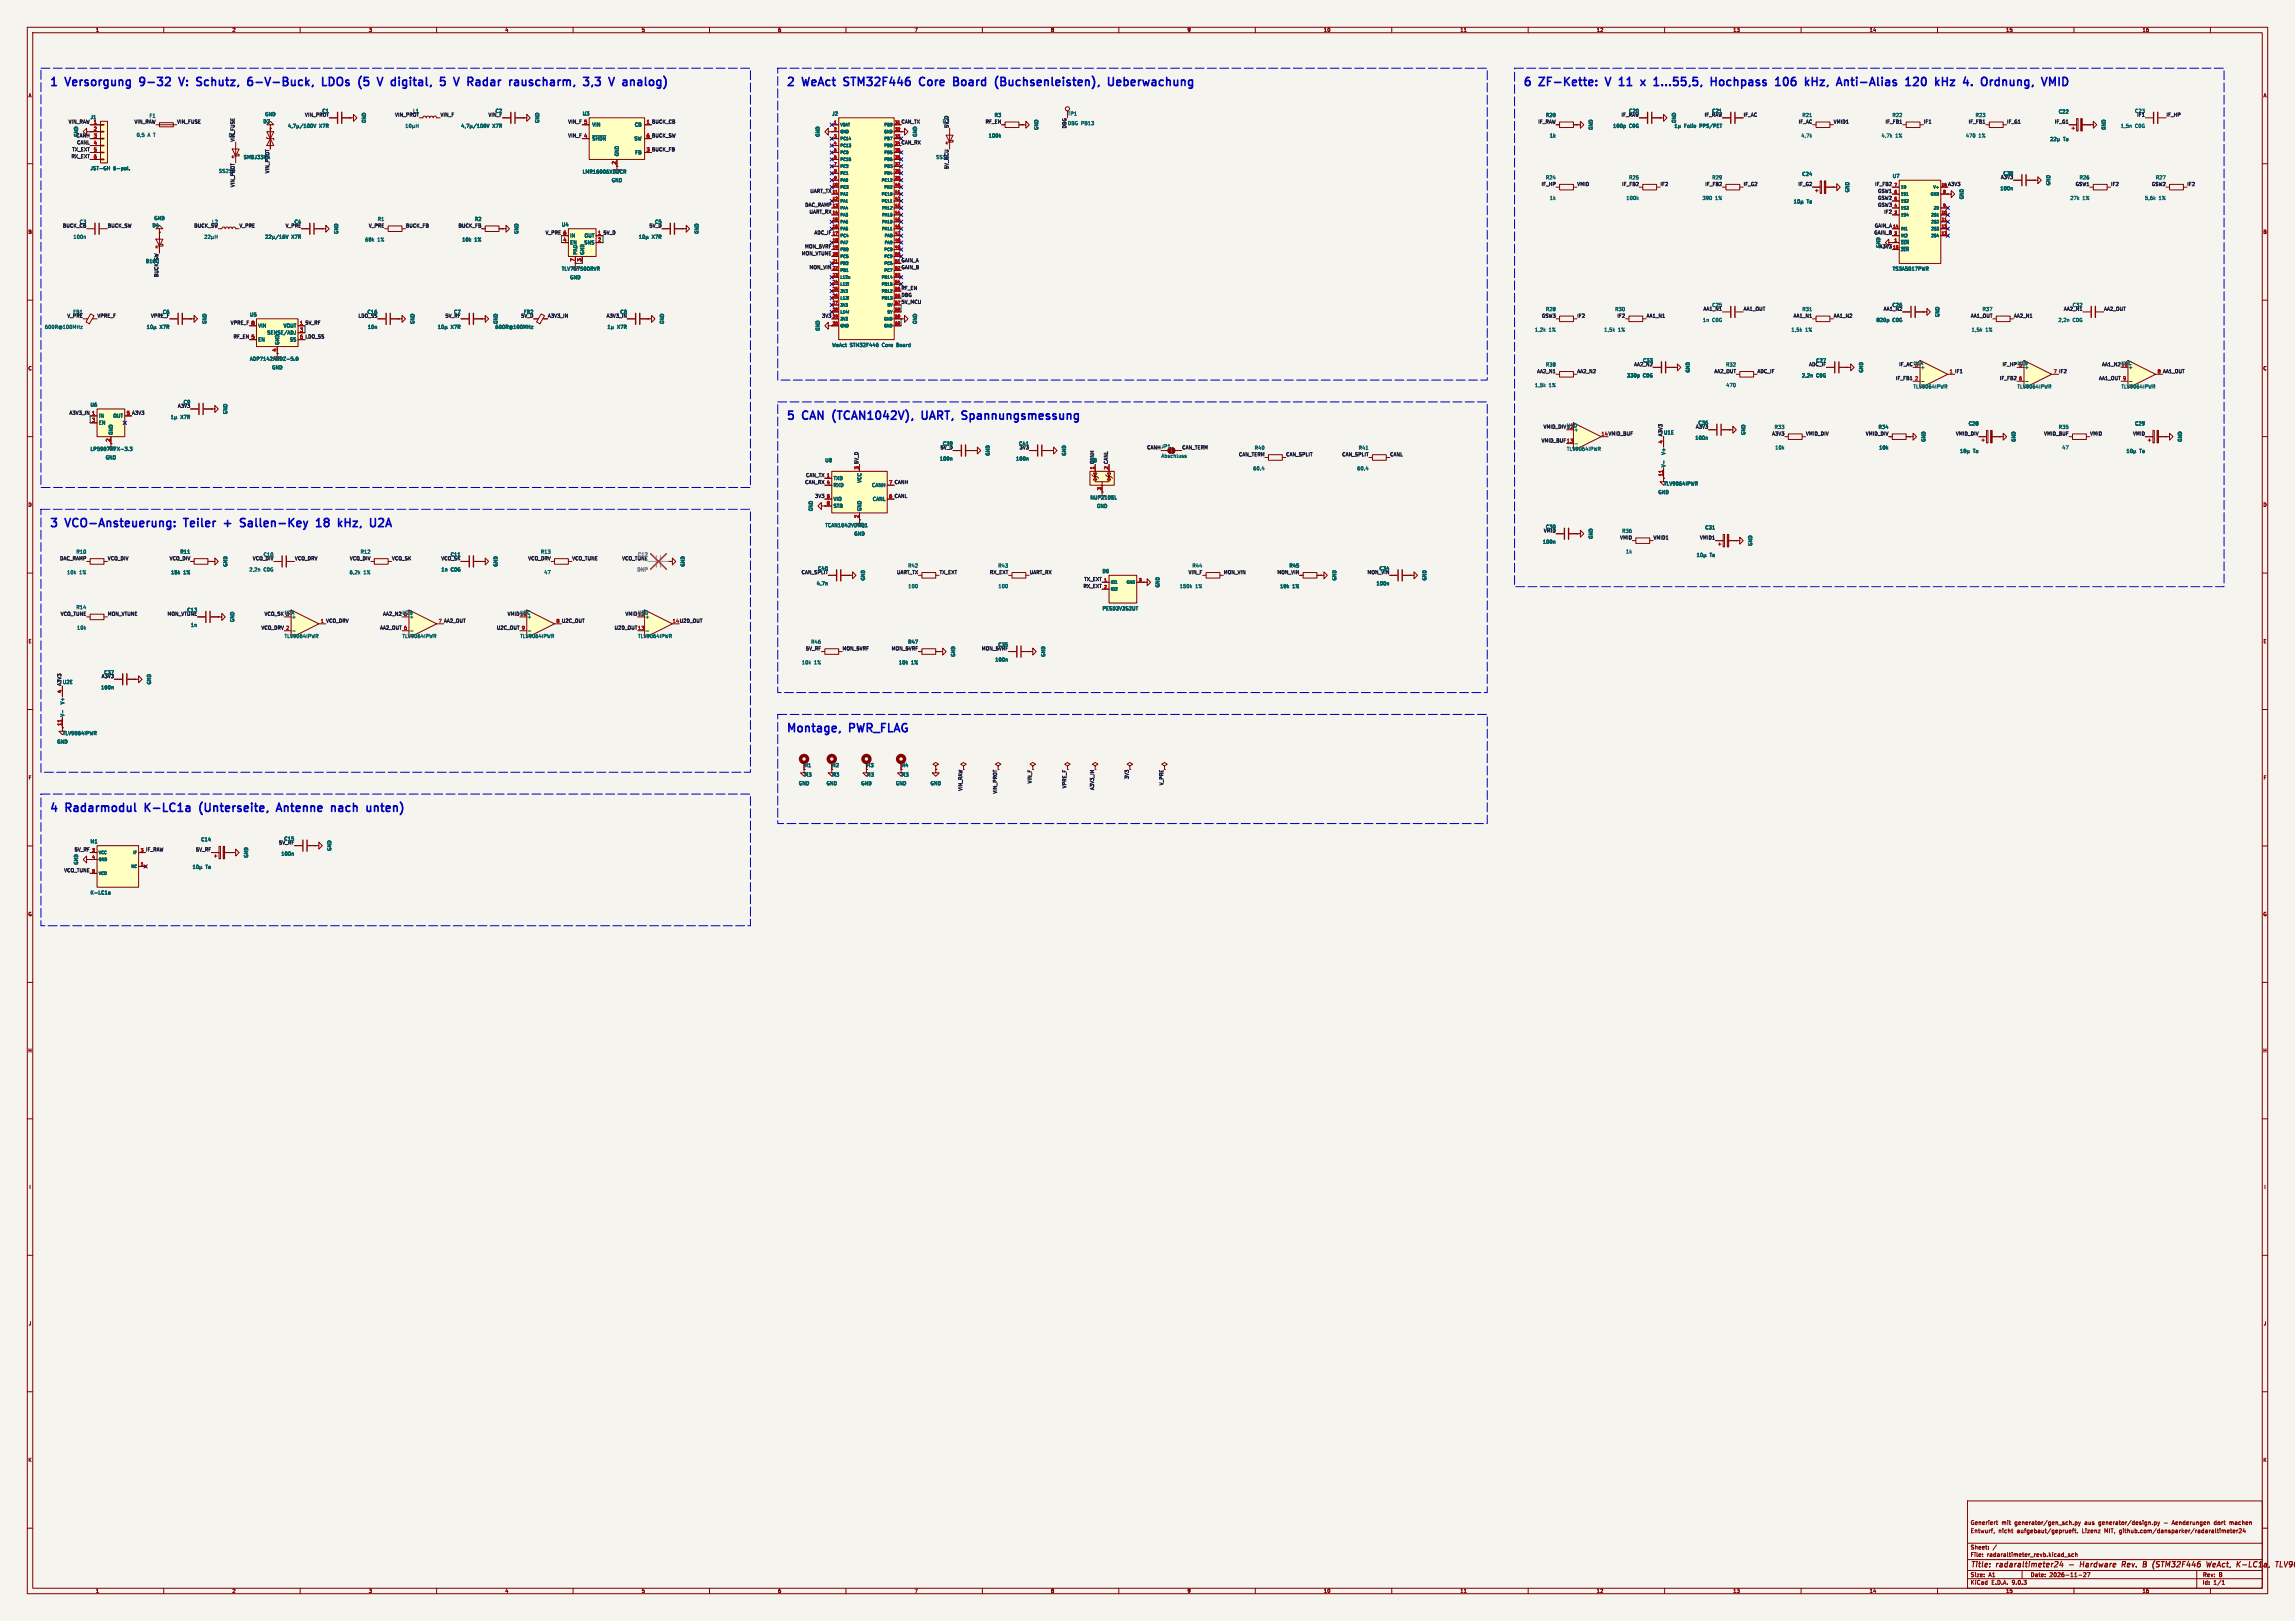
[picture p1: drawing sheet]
<svg xmlns="http://www.w3.org/2000/svg" width="841mm" height="594mm" viewBox="0 0 841 594" stroke-linecap="round" stroke-linejoin="round" font-family="sans-serif">
<defs><g id="words">
<g font-size="4.2" fill="#0000c2">
<text x="18" y="31.7">1</text>
<text x="24.3" y="31.7">Versorgung</text>
<text x="52.7" y="31.7">9-32</text>
<text x="68.5" y="31.7">V:</text>
<text x="75.9" y="31.7">Schutz,</text>
<text x="95.9" y="31.7">6-V-Buck,</text>
<text x="124.3" y="31.7">LDOs</text>
<text x="138.8" y="31.7">(5</text>
<text x="147.2" y="31.7">V</text>
<text x="153.2" y="31.7">digital,</text>
<text x="172.4" y="31.7">5</text>
<text x="178.8" y="31.7">V</text>
<text x="184.8" y="31.7">Radar</text>
<text x="201.3" y="31.7">rauscharm,</text>
<text x="229.8" y="31.7">3,3</text>
<text x="240.4" y="31.7">V</text>
<text x="288" y="31.7">2</text>
<text x="294.3" y="31.7">WeAct</text>
<text x="310.7" y="31.7">STM32F446</text>
<text x="339.6" y="31.7">Core</text>
<text x="353.2" y="31.7">Board</text>
<text x="369.7" y="31.7">(Buchsenleisten),</text>
<text x="412.3" y="31.7">Ueberwachung</text>
<text x="558" y="31.7">6</text>
<text x="564.3" y="31.7">ZF-Kette:</text>
<text x="590" y="31.7">V</text>
<text x="596" y="31.7">11</text>
<text x="605.2" y="31.7">x</text>
<text x="611.1" y="31.7">1...55,5,</text>
<text x="633.2" y="31.7">Hochpass</text>
<text x="658.1" y="31.7">106</text>
<text x="670.2" y="31.7">kHz,</text>
<text x="683.1" y="31.7">Anti-Alias</text>
<text x="709.4" y="31.7">120</text>
<text x="721.5" y="31.7">kHz</text>
<text x="733" y="31.7">4.</text>
<text x="740.7" y="31.7">Ordnung,</text>
<text x="288" y="154">5</text>
<text x="294.3" y="154">CAN</text>
<text x="306.5" y="154">(TCAN1042V),</text>
<text x="340.5" y="154">UART,</text>
<text x="356.4" y="154">Spannungsmessung</text>
<text x="18" y="193.4">3</text>
<text x="24.3" y="193.4">VCO-Ansteuerung:</text>
<text x="69" y="193.4">Teiler</text>
<text x="84.7" y="193.4">+</text>
<text x="91.9" y="193.4">Sallen-Key</text>
<text x="121" y="193.4">18</text>
<text x="130.2" y="193.4">kHz,</text>
<text x="288" y="268.5">Montage,</text>
<text x="311.5" y="268.5">PWR_FLAG</text>
<text x="18" y="297.7">4</text>
<text x="24.3" y="297.7">Radarmodul</text>
<text x="54.5" y="297.7">K-LC1a</text>
<text x="75.7" y="297.7">(Unterseite,</text>
<text x="105.4" y="297.7">Antenne</text>
<text x="126.4" y="297.7">nach</text>
<text x="140.6" y="297.7">unten)</text>
</g>
<g font-size="2.8" fill="#840000">
<text x="722" y="574.9">Title:</text>
<text x="731.7" y="574.9">radaraltimeter24</text>
<text x="763.9" y="574.9">Hardware</text>
<text x="780.1" y="574.9">Rev.</text>
<text x="788.6" y="574.9">B</text>
<text x="792.9" y="574.9">(STM32F446</text>
<text x="813.5" y="574.9">WeAct,</text>
<text x="825.3" y="574.9">K-LC1a,</text>
<text x="840.4" y="574.9">T</text>
</g>
<g font-size="2.1" fill="#840000">
<text x="722" y="562">Entwurf,</text>
<text x="722" y="559">Generiert</text>
<text x="732.3" y="562">nicht</text>
<text x="733.4" y="559">mit</text>
<text x="738.3" y="559">generator/gen_sch.py</text>
<text x="739.2" y="562">aufgebaut/geprueft.</text>
<text x="763.2" y="562">Lizenz</text>
<text x="764.1" y="559">aus</text>
<text x="769.3" y="559">generator/design.py</text>
<text x="771.5" y="562">MIT, github.com/dansparker/radaraltimeter24</text>
<text x="793.4" y="559">-</text>
<text x="796.6" y="559">Aenderungen</text>
<text x="812.1" y="559">dort</text>
<text x="817.9" y="559">machen</text>
<text x="722" y="568">Sheet:</text>
<text x="722" y="570.7">File:</text>
<text x="728.1" y="570.7">radaraltimeter_revb.kicad_sch</text>
<text x="722" y="580.9">KiCad</text>
<text x="722" y="578.1">Size:</text>
<text x="728.7" y="578.1">A1</text>
<text x="729.7" y="580.9">E.D.A.</text>
<text x="737.3" y="580.9">9.0.3</text>
<text x="744" y="578.1">Date:</text>
<text x="751" y="578.1">2026-11-27</text>
<text x="807" y="578.3">Rev:</text>
<text x="807" y="580.9">Id:</text>
<text x="811.1" y="580.9">1/1</text>
<text x="813.4" y="578.3">B</text>
</g>
<g font-size="1.8" fill="#840000">
<text x="35" y="11.9">1</text>
<text x="85" y="11.9">2</text>
<text x="135" y="11.9">3</text>
<text x="185" y="11.9">4</text>
<text x="235" y="11.9">5</text>
<text x="285" y="11.9">6</text>
<text x="335" y="11.9">7</text>
<text x="385" y="11.9">8</text>
<text x="435" y="11.9">9</text>
<text x="485" y="11.9">10</text>
<text x="535" y="11.9">11</text>
<text x="585" y="11.9">12</text>
<text x="635" y="11.9">13</text>
<text x="685" y="11.9">14</text>
<text x="735" y="11.9">15</text>
<text x="785" y="11.9">16</text>
<text x="10.3" y="35.9">A</text>
<text x="829.3" y="35.9">A</text>
<text x="10.3" y="85.9">B</text>
<text x="829.2" y="85.9">B</text>
<text x="101.3" y="129" transform="rotate(-90 101.3 129)">4</text>
<text x="10.3" y="135.9">C</text>
<text x="829.2" y="135.9">C</text>
<text x="406.1" y="172.2" transform="rotate(-90 406.1 172.2)">2 CANL</text>
<text x="10.3" y="185.9">D</text>
<text x="829.2" y="185.9">D</text>
<text x="10.3" y="235.9">E</text>
<text x="829.3" y="235.9">E</text>
<text x="317.5" y="281.3">H3</text>
<text x="10.3" y="285.9">F</text>
<text x="829.3" y="285.9">F</text>
<text x="10.3" y="335.9">G</text>
<text x="829.2" y="335.9">G</text>
<text x="10.2" y="385.9">H</text>
<text x="829.2" y="385.9">H</text>
<text x="10.6" y="435.9">I</text>
<text x="829.6" y="435.9">I</text>
<text x="10.4" y="485.9">J</text>
<text x="829.4" y="485.9">J</text>
<text x="10.3" y="535.9">K</text>
<text x="829.2" y="535.9">K</text>
<text x="35" y="583.9">1</text>
<text x="85" y="583.9">2</text>
<text x="135" y="583.9">3</text>
<text x="185" y="583.9">4</text>
<text x="235" y="583.9">5</text>
<text x="285" y="583.9">6</text>
<text x="335" y="583.9">7</text>
<text x="385" y="583.9">8</text>
<text x="435" y="583.9">9</text>
<text x="485" y="583.9">10</text>
<text x="535" y="583.9">11</text>
<text x="585" y="583.9">12</text>
<text x="635" y="583.9">13</text>
<text x="685" y="583.9">14</text>
<text x="735" y="583.9">15</text>
<text x="785" y="583.9">16</text>
</g>
<g font-size="1.8" fill="#006464">
<text x="118" y="41.5">C1</text>
<text x="181.5" y="41.5">C2</text>
<text x="596.8" y="41.5">C20</text>
<text x="627.3" y="41.5">C21</text>
<text x="754.3" y="41.8">C22</text>
<text x="782.2" y="41.5">C23</text>
<text x="33" y="43.8">J1</text>
<text x="54.6" y="43.3">F1</text>
<text x="96.4" y="45.4">D2</text>
<text x="97" y="42.7">GND</text>
<text x="117" y="47">X7R</text>
<text x="134.3" y="45.2" transform="rotate(-90 134.3 45.2)">GND</text>
<text x="180.5" y="47">X7R</text>
<text x="197.8" y="45.2" transform="rotate(-90 197.8 45.2)">GND</text>
<text x="213.4" y="42.5">U3</text>
<text x="216.9" y="46.6">VIN</text>
<text x="232.5" y="46.6">CB</text>
<text x="304.8" y="42.5">J2</text>
<text x="364.3" y="43.1">R3</text>
<text x="380.6" y="47.8" transform="rotate(-90 380.6 47.8)">GND</text>
<text x="391.2" y="42.5">TP1</text>
<text x="391.2" y="46">DBG PB13</text>
<text x="566.3" y="43.1">R20</text>
<text x="583.8" y="47.8" transform="rotate(-90 583.8 47.8)">GND</text>
<text x="591" y="47">100p</text>
<text x="597" y="47">C0G</text>
<text x="614.3" y="45.2" transform="rotate(-90 614.3 45.2)">GND</text>
<text x="617.1" y="47">Folie</text>
<text x="622.9" y="47">PPS/PET</text>
<text x="624.5" y="42.8">IF_RAW</text>
<text x="660.3" y="43.1">R21</text>
<text x="693.3" y="43.1">R22</text>
<text x="723.8" y="43.1">R23</text>
<text x="771.8" y="47.8" transform="rotate(-90 771.8 47.8)">GND</text>
<text x="777" y="47">1,5n</text>
<text x="782.4" y="47">C0G</text>
<text x="28.8" y="50.3" transform="rotate(-90 28.8 50.3)">GND</text>
<text x="49.9" y="50.3">0,5</text>
<text x="54.1" y="50.3">A T</text>
<text x="216.9" y="51.7">~{SHDN}</text>
<text x="232.3" y="51.7">SW</text>
<text x="300.5" y="50.3" transform="rotate(-90 300.5 50.3)">GND</text>
<text x="336.2" y="50.3" transform="rotate(-90 336.2 50.3)">GND</text>
<text x="362.2" y="50.6">100k</text>
<text x="567.8" y="50.6">1k</text>
<text x="659.9" y="50.6">4,7k</text>
<text x="689.3" y="50.6">4,7k</text>
<text x="694.6" y="50.6">1%</text>
<text x="720.2" y="50.6">470</text>
<text x="725" y="50.6">1%</text>
<text x="756.1" y="51.9">Ta</text>
<text x="89.2" y="58.5">SMBJ33CA</text>
<text x="226.9" y="57.4" transform="rotate(-90 226.9 57.4)">GND</text>
<text x="232.6" y="56.7">FB</text>
<text x="33" y="62.6">JST-GH</text>
<text x="41.5" y="62.6">6-pol.</text>
<text x="213.4" y="63.8">LMR16006XDDCR</text>
<text x="566.3" y="65.9">R24</text>
<text x="596.8" y="65.9">R25</text>
<text x="627.3" y="65.9">R29</text>
<text x="660.3" y="64.7">C24</text>
<text x="693.4" y="65.4">U7</text>
<text x="734" y="64.4">C38</text>
<text x="761.9" y="65.9">R26</text>
<text x="789.8" y="65.9">R27</text>
<text x="224" y="66.9">GND</text>
<text x="677.8" y="70.6" transform="rotate(-90 677.8 70.6)">GND</text>
<text x="732.9" y="69.9">100n</text>
<text x="751.5" y="68.1" transform="rotate(-90 751.5 68.1)">GND</text>
<text x="567.8" y="73.5">1k</text>
<text x="595.8" y="73.5">100k</text>
<text x="623.7" y="73.5">390</text>
<text x="628.5" y="73.5">1%</text>
<text x="662.1" y="74.7">Ta</text>
<text x="719.7" y="73.2" transform="rotate(-90 719.7 73.2)">GND</text>
<text x="758.5" y="73.5">27k</text>
<text x="763.1" y="73.5">1%</text>
<text x="785.9" y="73.5">5,6k</text>
<text x="791.1" y="73.5">1%</text>
<text x="55.7" y="83.5">D4</text>
<text x="56.4" y="80.8">GND</text>
<text x="107.8" y="82.2">C4</text>
<text x="138.3" y="81.2">R1</text>
<text x="173.8" y="81.2">R2</text>
<text x="205.7" y="83.2">U4</text>
<text x="239.9" y="82.2">C5</text>
<text x="26.8" y="87.7">100n</text>
<text x="106.8" y="87.7">X7R</text>
<text x="124.1" y="85.9" transform="rotate(-90 124.1 85.9)">GND</text>
<text x="133.7" y="88.7">68k</text>
<text x="138.3" y="88.7">1%</text>
<text x="169.2" y="88.7">10k</text>
<text x="173.9" y="88.7">1%</text>
<text x="190.1" y="85.9" transform="rotate(-90 190.1 85.9)">GND</text>
<text x="208.8" y="87.2">IN</text>
<text x="208.8" y="89.8">EN</text>
<text x="214" y="89.8">SNS</text>
<text x="214.1" y="87.2">OUT</text>
<text x="238.9" y="87.7">X7R</text>
<text x="256.2" y="85.9" transform="rotate(-90 256.2 85.9)">GND</text>
<text x="211.7" y="93.5" transform="rotate(-90 211.7 93.5)">PAD</text>
<text x="214.2" y="93.5" transform="rotate(-90 214.2 93.5)">GND</text>
<text x="689.2" y="90.9" transform="rotate(-90 689.2 90.9)">GND</text>
<text x="53.3" y="96.6">B160</text>
<text x="58.1" y="101.7" transform="rotate(-90 58.1 101.7)">BUCK_SW</text>
<text x="205.7" y="99.4">TLV76750DRVR</text>
<text x="693.4" y="99.4">TS3A5017PWR</text>
<text x="208.8" y="102.5">GND</text>
<text x="693.3" y="112.7">C26</text>
<text x="59.5" y="115.2">C6</text>
<text x="75.8" y="118.9" transform="rotate(-90 75.8 118.9)">GND</text>
<text x="91.4" y="116.2">U5</text>
<text x="134.5" y="115.2">C16</text>
<text x="152" y="118.9" transform="rotate(-90 152 118.9)">GND</text>
<text x="166.2" y="115.2">C7</text>
<text x="182.5" y="118.9" transform="rotate(-90 182.5 118.9)">GND</text>
<text x="191.8" y="115.2">FB2</text>
<text x="227.2" y="115.2">C8</text>
<text x="243.5" y="118.9" transform="rotate(-90 243.5 118.9)">GND</text>
<text x="336.2" y="118.9" transform="rotate(-90 336.2 118.9)">GND</text>
<text x="566.3" y="114.2">R28</text>
<text x="591.7" y="114.2">R30</text>
<text x="623.9" y="118.2">1n</text>
<text x="627.4" y="118.2">C0G</text>
<text x="660.3" y="114.2">R31</text>
<text x="687.5" y="118.2">820p</text>
<text x="693.5" y="118.2">C0G</text>
<text x="710.8" y="116.3" transform="rotate(-90 710.8 116.3)">GND</text>
<text x="726.3" y="114.2">R37</text>
<text x="754.2" y="118.2">2,2n</text>
<text x="759.5" y="118.2">C0G</text>
<text x="16.3" y="120.7">600R@100MHz</text>
<text x="58.5" y="120.7">X7R</text>
<text x="94.5" y="120.2">VIN</text>
<text x="94.5" y="125.3">EN</text>
<text x="97.8" y="122.8">SENSE/ADJ</text>
<text x="103.8" y="120.2">VOUT</text>
<text x="106.1" y="125.3">SS</text>
<text x="134.6" y="120.7">10n</text>
<text x="165.2" y="120.7">X7R</text>
<text x="181.4" y="120.7">600R@100MHz</text>
<text x="226.2" y="120.7">X7R</text>
<text x="300.5" y="121.4" transform="rotate(-90 300.5 121.4)">GND</text>
<text x="562.3" y="121.7">1,2k</text>
<text x="567.6" y="121.7">1%</text>
<text x="587.7" y="121.7">1,5k</text>
<text x="593" y="121.7">1%</text>
<text x="656.3" y="121.7">1,5k</text>
<text x="661.5" y="121.7">1%</text>
<text x="722.4" y="121.7">1,5k</text>
<text x="727.6" y="121.7">1%</text>
<text x="102.5" y="126.5" transform="rotate(-90 102.5 126.5)">GND</text>
<text x="304.8" y="127.3">WeAct</text>
<text x="311.4" y="127.3">STM32F446</text>
<text x="323.4" y="127.3">Core</text>
<text x="328.8" y="127.3">Board</text>
<text x="91.4" y="132.4">ADP7142ARDZ-5.0</text>
<text x="99.6" y="135.5">GND</text>
<text x="566.3" y="134.5">R38</text>
<text x="601.9" y="133">C33</text>
<text x="619.4" y="136.7" transform="rotate(-90 619.4 136.7)">GND</text>
<text x="632.4" y="134.5">R32</text>
<text x="665.4" y="133">C27</text>
<text x="682.9" y="136.7" transform="rotate(-90 682.9 136.7)">GND</text>
<text x="701.6" y="134.4">3</text>
<text x="703.7" y="135.5">+</text>
<text x="739.7" y="134.4">5</text>
<text x="741.8" y="135.5">+</text>
<text x="779.9" y="135.5">+</text>
<text x="562.3" y="142">1,5k</text>
<text x="567.6" y="142">1%</text>
<text x="596.1" y="138.5">330p</text>
<text x="602" y="138.5">C0G</text>
<text x="632.4" y="142">470</text>
<text x="660.2" y="138.5">2,2n</text>
<text x="665.5" y="138.5">C0G</text>
<text x="701" y="142.6">TLV9064IPWR</text>
<text x="739.1" y="142.6">TLV9064IPWR</text>
<text x="777.2" y="142.6">TLV9064IPWR</text>
<text x="33" y="149.2">U6</text>
<text x="67.2" y="148.2">C9</text>
<text x="36.1" y="153.3">IN</text>
<text x="36.1" y="155.8">EN</text>
<text x="41.4" y="153.3">OUT</text>
<text x="66.2" y="153.7">X7R</text>
<text x="83.5" y="151.9" transform="rotate(-90 83.5 151.9)">GND</text>
<text x="622.2" y="155.8">C36</text>
<text x="41.5" y="159.5" transform="rotate(-90 41.5 159.5)">GND</text>
<text x="574" y="156.8">U1D</text>
<text x="576.7" y="158.3">+</text>
<text x="609.6" y="159.4">U1E</text>
<text x="621.1" y="161.3">100n</text>
<text x="639.7" y="159.5" transform="rotate(-90 639.7 159.5)">GND</text>
<text x="650.1" y="157.4">R33</text>
<text x="688.2" y="157.4">R34</text>
<text x="721.3" y="156.1">C28</text>
<text x="754.3" y="157.4">R35</text>
<text x="782.2" y="156.1">C29</text>
<text x="33" y="165.4">LP5907MFX-3.3</text>
<text x="345.3" y="163.5">C39</text>
<text x="362.9" y="167.1" transform="rotate(-90 362.9 167.1)">GND</text>
<text x="373.3" y="163.5">C41</text>
<text x="373.5" y="164.8">3V3</text>
<text x="390.8" y="167.1" transform="rotate(-90 390.8 167.1)">GND</text>
<text x="425.5" y="168">Abschluss</text>
<text x="459.6" y="165">R40</text>
<text x="497.7" y="165">R41</text>
<text x="574" y="165.4">TLV9064IPWR</text>
<text x="610.5" y="166.8" transform="rotate(-90 610.5 166.8)">V+</text>
<text x="650.4" y="164.9">10k</text>
<text x="688.5" y="164.9">10k</text>
<text x="705.8" y="162.1" transform="rotate(-90 705.8 162.1)">GND</text>
<text x="723" y="166.2">Ta</text>
<text x="738.8" y="162.1" transform="rotate(-90 738.8 162.1)">GND</text>
<text x="755.6" y="164.9">47</text>
<text x="784" y="166.2">Ta</text>
<text x="799.7" y="162.1" transform="rotate(-90 799.7 162.1)">GND</text>
<text x="38.6" y="168.5">GND</text>
<text x="302.3" y="169.5">U8</text>
<text x="344.3" y="169">100n</text>
<text x="372.2" y="169">100n</text>
<text x="399.4" y="169.5">D5</text>
<text x="459.1" y="172.5">60,4</text>
<text x="497.2" y="172.5">60,4</text>
<text x="610.5" y="171.3" transform="rotate(-90 610.5 171.3)">V-</text>
<text x="305.3" y="176.1">TXD</text>
<text x="305.3" y="178.7">RXD</text>
<text x="315.8" y="177.1" transform="rotate(-90 315.8 177.1)">VCC</text>
<text x="319.4" y="178.7">CANH</text>
<text x="609.6" y="178.1">TLV9064IPWR</text>
<text x="305.3" y="183.7">VIO</text>
<text x="319.7" y="183.7">CANL</text>
<text x="399.4" y="183.2">NUP2105L</text>
<text x="607.6" y="181.2">GND</text>
<text x="298" y="187.5" transform="rotate(-90 298 187.5)">GND</text>
<text x="305.3" y="186.3">STB</text>
<text x="315.8" y="187.5" transform="rotate(-90 315.8 187.5)">GND</text>
<text x="401.8" y="186.3">GND</text>
<text x="302.3" y="193.4">TCAN1042VDRQ1</text>
<text x="312.9" y="196.5">GND</text>
<text x="566.3" y="193.9">C30</text>
<text x="583.8" y="197.6" transform="rotate(-90 583.8 197.6)">GND</text>
<text x="594.3" y="195.5">R36</text>
<text x="624.7" y="194.2">C31</text>
<text x="27.8" y="203.1">R10</text>
<text x="65.9" y="203.1">R11</text>
<text x="132" y="203.1">R12</text>
<text x="198" y="203.1">R13</text>
<text x="565.2" y="199.4">100n</text>
<text x="595.7" y="203">1k</text>
<text x="642.3" y="200.2" transform="rotate(-90 642.3 200.2)">GND</text>
<text x="83.5" y="207.8" transform="rotate(-90 83.5 207.8)">GND</text>
<text x="91.2" y="209.6">2,2n</text>
<text x="96.6" y="209.6">C0G</text>
<text x="161.6" y="205.4">VCO_SK</text>
<text x="161.6" y="209.6">1n</text>
<text x="165" y="204.1">C11</text>
<text x="165.2" y="209.6">C0G</text>
<text x="182.5" y="207.8" transform="rotate(-90 182.5 207.8)">GND</text>
<text x="251.1" y="207.8" transform="rotate(-90 251.1 207.8)">GND</text>
<text x="299.6" y="209.2">C40</text>
<text x="332.6" y="208.2">R42</text>
<text x="365.7" y="208.2">R43</text>
<text x="436.8" y="208.2">R44</text>
<text x="472.3" y="208.2">R45</text>
<text x="505.4" y="209.2">C34</text>
<text x="626.5" y="204.3">Ta</text>
<text x="24.5" y="210.6">10k</text>
<text x="29.1" y="210.6">1%</text>
<text x="62.6" y="210.6">15k</text>
<text x="67.2" y="210.6">1%</text>
<text x="128" y="210.6">6,2k</text>
<text x="133.2" y="210.6">1%</text>
<text x="199.3" y="210.6">47</text>
<text x="299.1" y="214.7">4,7n</text>
<text x="317.1" y="212.9" transform="rotate(-90 317.1 212.9)">GND</text>
<text x="332.7" y="215.7">100</text>
<text x="365.7" y="215.7">100</text>
<text x="403.9" y="210.2">D6</text>
<text x="425.1" y="215.4" transform="rotate(-90 425.1 215.4)">GND</text>
<text x="432.2" y="215.7">150k</text>
<text x="438" y="215.7">1%</text>
<text x="469" y="215.7">10k</text>
<text x="473.6" y="215.7">1%</text>
<text x="489.9" y="212.9" transform="rotate(-90 489.9 212.9)">GND</text>
<text x="504.3" y="214.7">100n</text>
<text x="522.9" y="212.9" transform="rotate(-90 522.9 212.9)">GND</text>
<text x="27.8" y="223.4">R14</text>
<text x="68.5" y="224.4">C13</text>
<text x="104.7" y="225.8">3</text>
<text x="106.8" y="226.9">+</text>
<text x="147.9" y="225.8">5</text>
<text x="150" y="226.9">+</text>
<text x="193.2" y="226.9">+</text>
<text x="236.3" y="226.9">+</text>
<text x="403.9" y="223.8">PESD3V3S2UT</text>
<text x="28.1" y="230.9">10k</text>
<text x="69.8" y="229.9">1n</text>
<text x="86" y="228.1" transform="rotate(-90 86 228.1)">GND</text>
<text x="104.1" y="234">TLV9064IPWR</text>
<text x="147.3" y="234">TLV9064IPWR</text>
<text x="190.5" y="234">TLV9064IPWR</text>
<text x="233.7" y="234">TLV9064IPWR</text>
<text x="297.1" y="236.1">R46</text>
<text x="332.6" y="236.1">R47</text>
<text x="365.7" y="237.1">C35</text>
<text x="293.7" y="243.6">10k</text>
<text x="298.3" y="243.6">1%</text>
<text x="329.3" y="243.6">10k</text>
<text x="333.9" y="243.6">1%</text>
<text x="350.2" y="240.8" transform="rotate(-90 350.2 240.8)">GND</text>
<text x="364.6" y="242.6">100n</text>
<text x="383.2" y="240.8" transform="rotate(-90 383.2 240.8)">GND</text>
<text x="22.9" y="250.8">U2E</text>
<text x="38" y="247.3">C37</text>
<text x="55.5" y="251" transform="rotate(-90 55.5 251)">GND</text>
<text x="36.9" y="252.8">100n</text>
<text x="23.7" y="262.8" transform="rotate(-90 23.7 262.8)">V-</text>
<text x="23.7" y="258.3" transform="rotate(-90 23.7 258.3)">V+</text>
<text x="22.9" y="269.6">TLV9064IPWR</text>
<text x="20.8" y="272.7">GND</text>
<text x="294.6" y="281.3">H1</text>
<text x="304.8" y="281.3">H2</text>
<text x="330.2" y="281.3">H4</text>
<text x="292.6" y="287.9">GND</text>
<text x="294.6" y="284.8">M3</text>
<text x="302.8" y="287.9">GND</text>
<text x="304.8" y="284.8">M3</text>
<text x="315.5" y="287.9">GND</text>
<text x="317.5" y="284.8">M3</text>
<text x="328.2" y="287.9">GND</text>
<text x="330.2" y="284.8">M3</text>
<text x="340.9" y="287.9">GND</text>
<text x="33" y="309.2">M1</text>
<text x="73.6" y="308.5">C14</text>
<text x="104" y="308.2">C15</text>
<text x="121.6" y="311.9" transform="rotate(-90 121.6 311.9)">GND</text>
<text x="28.8" y="317" transform="rotate(-90 28.8 317)">GND</text>
<text x="91.1" y="314.5" transform="rotate(-90 91.1 314.5)">GND</text>
<text x="103" y="313.7">100n</text>
<text x="75.3" y="318.6">Ta</text>
<text x="33" y="328">K-LC1a</text>
</g>
<g font-size="1.8" fill="#0f0f0f">
<text x="151.2" y="41.5">L1</text>
<text x="25" y="45.4">VIN_RAW 1</text>
<text x="49.1" y="45.4">VIN_RAW</text>
<text x="64.8" y="45.4">VIN_FUSE</text>
<text x="111.6" y="42.8">VIN_PROT</text>
<text x="144.6" y="42.8">VIN_PROT</text>
<text x="161.3" y="42.8">VIN_F</text>
<text x="178.9" y="42.8">VIN_F</text>
<text x="208.1" y="45.4">VIN_F 5</text>
<text x="236.8" y="45.5">1 BUCK_CB</text>
<text x="330.2" y="45.4">CAN_TX</text>
<text x="345.3" y="45.4">D3</text>
<text x="347.6" y="47" transform="rotate(-90 347.6 47)">5V_D</text>
<text x="361" y="45.4">RF_EN</text>
<text x="390.8" y="47.2" transform="rotate(-90 390.8 47.2)">DBG</text>
<text x="563.6" y="45.4">IF_RAW</text>
<text x="594" y="42.8">IF_RAW</text>
<text x="638.8" y="42.8">IF_AC</text>
<text x="659" y="45.4">IF_AC</text>
<text x="671.8" y="45.4">VMID1</text>
<text x="690.8" y="45.4">IF_FB1</text>
<text x="704.8" y="45.4">IF1</text>
<text x="721.3" y="45.4">IF_FB1</text>
<text x="735.3" y="45.4">IF_G1</text>
<text x="752.8" y="45.4">IF_G1</text>
<text x="783" y="42.8">IF1</text>
<text x="793.7" y="42.8">IF_HP</text>
<text x="27.8" y="50.5">CANH</text>
<text x="28.1" y="53">CANL</text>
<text x="83.7" y="50.4">D1</text>
<text x="86" y="52.1" transform="rotate(-90 86 52.1)">VIN_FUSE</text>
<text x="208.1" y="50.5">VIN_F 4</text>
<text x="236.8" y="50.5">6 BUCK_SW</text>
<text x="330.2" y="53">CAN_RX</text>
<text x="26" y="58.1">RX_EXT</text>
<text x="26.3" y="55.5">TX_EXT 5</text>
<text x="236.8" y="55.6">3 BUCK_FB</text>
<text x="342.9" y="58.5">SS14</text>
<text x="80.1" y="63.6">SS210</text>
<text x="98.7" y="63.6" transform="rotate(-90 98.7 63.6)">VIN_PROT</text>
<text x="347.6" y="62.1" transform="rotate(-90 347.6 62.1)">5V_MCU</text>
<text x="733.1" y="65.7">A3V3</text>
<text x="86" y="68.7" transform="rotate(-90 86 68.7)">VIN_PROT</text>
<text x="296.8" y="70.8">UART_TX</text>
<text x="564.8" y="68.2">IF_HP</text>
<text x="577.8" y="68.2">VMID</text>
<text x="594.3" y="68.2">IF_FB2</text>
<text x="608.3" y="68.2">IF2</text>
<text x="624.8" y="68.2">IF_FB2</text>
<text x="638.8" y="68.2">IF_G2</text>
<text x="658.9" y="68.2">IF_G2</text>
<text x="687" y="68.2">IF_FB2</text>
<text x="688.1" y="70.8">GSW1</text>
<text x="713.7" y="68.2">A3V3</text>
<text x="760.5" y="68.2">GSW1</text>
<text x="773.4" y="68.2">IF2</text>
<text x="788.4" y="68.2">GSW2</text>
<text x="801.4" y="68.2">IF2</text>
<text x="294.9" y="75.9">DAC_RAMP</text>
<text x="688.1" y="73.3">GSW2</text>
<text x="688.1" y="75.9">GSW3</text>
<text x="22.9" y="83.5">BUCK_CB</text>
<text x="29.1" y="82.2">C3</text>
<text x="39.4" y="83.5">BUCK_SW</text>
<text x="71" y="83.5">BUCK_SW</text>
<text x="77.6" y="82.2">L2</text>
<text x="87.6" y="83.5">V_PRE</text>
<text x="104.5" y="83.5">V_PRE</text>
<text x="135" y="83.5">V_PRE</text>
<text x="148.6" y="83.5">BUCK_FB</text>
<text x="167.9" y="83.5">BUCK_FB</text>
<text x="237.8" y="83.5">5V_D</text>
<text x="296.5" y="78.4">UART_RX</text>
<text x="686.9" y="83.5">GAIN_A</text>
<text x="690.3" y="78.4">IF2</text>
<text x="199.8" y="86">V_PRE 6</text>
<text x="221" y="86">5V_D</text>
<text x="298.3" y="86">ADC_IF</text>
<text x="686.7" y="86">GAIN_B</text>
<text x="293.7" y="93.6">MON_VTUNE</text>
<text x="294.9" y="91.1">MON_5VRF</text>
<text x="688.6" y="91.1">A3V3</text>
<text x="296.5" y="98.7">MON_VIN</text>
<text x="330.2" y="96.2">GAIN_A</text>
<text x="330.2" y="98.7">GAIN_B</text>
<text x="330.2" y="106.3">RF_EN</text>
<text x="330.2" y="108.9">DBG</text>
<text x="330.2" y="111.4">5V_MCU</text>
<text x="624.1" y="114">AA1_N1</text>
<text x="627.3" y="112.7">C25</text>
<text x="638.8" y="114">AA1_OUT</text>
<text x="690.1" y="114">AA1_N2</text>
<text x="756.2" y="114">AA2_N1</text>
<text x="759.4" y="112.7">C32</text>
<text x="770.9" y="114">AA2_OUT</text>
<text x="24.5" y="116.5">V_PRE</text>
<text x="26.7" y="115.2">FB1</text>
<text x="35.6" y="116.5">VPRE_F</text>
<text x="55.2" y="116.5">VPRE_F</text>
<text x="84.4" y="119">VPRE_F 8</text>
<text x="111.8" y="119">5V_RF</text>
<text x="131.2" y="116.5">LDO_SS</text>
<text x="163.1" y="116.5">5V_RF</text>
<text x="190.8" y="116.5">5V_D</text>
<text x="200.7" y="116.5">A3V3_IN</text>
<text x="222.2" y="116.5">A3V3_IN</text>
<text x="301.1" y="116.5">3V3</text>
<text x="564.9" y="116.5">GSW3</text>
<text x="577.8" y="116.5">IF2</text>
<text x="592.5" y="116.5">IF2</text>
<text x="603.2" y="116.5">AA1_N1</text>
<text x="657.1" y="116.5">AA1_N1</text>
<text x="671.8" y="116.5">AA1_N2</text>
<text x="722.1" y="116.5">AA1_OUT</text>
<text x="737.9" y="116.5">AA2_N1</text>
<text x="85.4" y="124.1">RF_EN 5</text>
<text x="109.8" y="124.2">6 LDO_SS</text>
<text x="563.1" y="136.8">AA2_N1</text>
<text x="577.8" y="136.8">AA2_N2</text>
<text x="598.7" y="134.3">AA2_N2</text>
<text x="628.1" y="136.8">AA2_OUT</text>
<text x="643.9" y="136.8">ADC_IF</text>
<text x="662.8" y="134.3">ADC_IF</text>
<text x="695.8" y="134.3">IF_ACU1A</text>
<text x="714.3" y="136.9">1 IF1</text>
<text x="733.7" y="134.3">IF_HP U1B</text>
<text x="752.4" y="136.9">7 IF2</text>
<text x="770.1" y="134.3">AA1_N2 U1C</text>
<text x="777.2" y="134.4">10</text>
<text x="790.5" y="136.9">8 AA1_OUT</text>
<text x="694.6" y="139.4">IF_FB1</text>
<text x="732.7" y="139.4">IF_FB2</text>
<text x="769.1" y="139.4">AA1_OUT 9</text>
<text x="65.1" y="149.5">A3V3</text>
<text x="25.3" y="152.1">A3V3_IN 1</text>
<text x="46.3" y="152.1">5 A3V3</text>
<text x="565.5" y="157.1">VMID_DIV12</text>
<text x="586.7" y="159.8">14 VMID_BUF</text>
<text x="609.3" y="160" transform="rotate(-90 609.3 160)">A3V3</text>
<text x="621.3" y="157.1">A3V3</text>
<text x="649.3" y="159.7">A3V3</text>
<text x="661.7" y="159.7">VMID_DIV</text>
<text x="683.6" y="159.7">VMID_DIV</text>
<text x="716.6" y="159.7">VMID_DIV</text>
<text x="748.9" y="159.7">VMID_BUF</text>
<text x="765.8" y="159.7">VMID</text>
<text x="781.5" y="159.7">VMID</text>
<text x="344.5" y="164.8">5V_D</text>
<text x="420.2" y="164.8">CANHJP1</text>
<text x="433.1" y="164.8">CAN_TERM</text>
<text x="453.9" y="167.3">CAN_TERM</text>
<text x="471.2" y="167.3">CAN_SPLIT</text>
<text x="491.7" y="167.3">CAN_SPLIT</text>
<text x="509.3" y="167.3">CANL</text>
<text x="564.8" y="162.2">VMID_BUF13</text>
<text x="314.6" y="170.2" transform="rotate(-90 314.6 170.2)">5V_D</text>
<text x="401.1" y="172.2" transform="rotate(-90 401.1 172.2)">1 CANH</text>
<text x="294.9" y="177.5">CAN_RX 4</text>
<text x="295.2" y="174.9">CAN_TX 1</text>
<text x="325.7" y="177.5">7 CANH</text>
<text x="298.5" y="182.5">3V3</text>
<text x="325.7" y="182.6">6 CANL</text>
<text x="565.6" y="195.2">VMID</text>
<text x="593.6" y="197.8">VMID</text>
<text x="605.8" y="197.8">VMID1</text>
<text x="622.8" y="197.8">VMID1</text>
<text x="21.9" y="205.4">DAC_RAMP</text>
<text x="39.4" y="205.4">VCO_DIV</text>
<text x="62" y="205.4">VCO_DIV</text>
<text x="92.5" y="205.4">VCO_DIV</text>
<text x="96.4" y="204.1">C10</text>
<text x="107.9" y="205.4">VCO_DRV</text>
<text x="128.1" y="205.4">VCO_DIV</text>
<text x="143.5" y="205.4">VCO_SK</text>
<text x="193.4" y="205.4">VCO_DRV</text>
<text x="209.5" y="205.4">VCO_TUNE</text>
<text x="227.9" y="205.4">VCO_TUNE</text>
<text x="293.6" y="210.5">CAN_SPLIT</text>
<text x="328.5" y="210.5">UART_TX</text>
<text x="344.2" y="210.5">TX_EXT</text>
<text x="362.6" y="210.5">RX_EXT</text>
<text x="377.2" y="210.5">UART_RX</text>
<text x="396.9" y="215.6">RX_EXT</text>
<text x="397.2" y="213">TX_EXT</text>
<text x="435.4" y="210.5">VIN_F</text>
<text x="448.3" y="210.5">MON_VIN</text>
<text x="467.9" y="210.5">MON_VIN</text>
<text x="501" y="210.5">MON_VIN</text>
<text x="22.1" y="225.7">VCO_TUNE</text>
<text x="39.4" y="225.7">MON_VTUNE</text>
<text x="61.2" y="225.7">MON_VTUNE</text>
<text x="96.8" y="225.7">VCO_SKU2A</text>
<text x="140.2" y="225.7">AA2_N2 U2B</text>
<text x="185.9" y="225.7">VMID10</text>
<text x="190.5" y="225.4">U2C</text>
<text x="229.1" y="225.7">VMID12</text>
<text x="233.7" y="225.4">U2D</text>
<text x="95.7" y="230.8">VCO_DRV 2</text>
<text x="117.4" y="228.3">1 VCO_DRV</text>
<text x="139.1" y="230.8">AA2_OUT 6</text>
<text x="160.6" y="228.3">7 AA2_OUT</text>
<text x="181.9" y="230.8">U2C_OUT 9</text>
<text x="203.8" y="228.3">8 U2C_OUT</text>
<text x="225.1" y="230.8">U2D_OUT 13</text>
<text x="246.3" y="228.3">14 U2D_OUT</text>
<text x="295.2" y="238.4">5V_RF</text>
<text x="308.6" y="238.4">MON_5VRF</text>
<text x="326.6" y="238.4">MON_5VRF</text>
<text x="359.6" y="238.4">MON_5VRF</text>
<text x="22.5" y="251.5" transform="rotate(-90 22.5 251.5)">A3V3</text>
<text x="37.1" y="248.6">A3V3</text>
<text x="378.1" y="287.2" transform="rotate(-90 378.1 287.2)">VIN_F</text>
<text x="413.7" y="285.7" transform="rotate(-90 413.7 285.7)">3V3</text>
<text x="426.4" y="287.9" transform="rotate(-90 426.4 287.9)">V_PRE</text>
<text x="352.7" y="289.9" transform="rotate(-90 352.7 289.9)">VIN_RAW</text>
<text x="365.4" y="291" transform="rotate(-90 365.4 291)">VIN_PROT</text>
<text x="390.8" y="289" transform="rotate(-90 390.8 289)">VPRE_F</text>
<text x="401" y="289.6" transform="rotate(-90 401 289.6)">A3V3_IN</text>
<text x="102.1" y="309.5">5V_RF</text>
<text x="27.2" y="312.1">5V_RF</text>
<text x="53.3" y="312.1">IF_RAW</text>
<text x="71.6" y="312.1">5V_RF</text>
<text x="23.4" y="319.7">VCO_TUNE</text>
</g>
<g font-size="1.8" fill="#a90000">
<text x="34.2" y="45.5">1</text>
<text x="213.9" y="45.5">5</text>
<text x="236.8" y="45.5">1</text>
<text x="34.2" y="48">2</text>
<text x="34.2" y="50.5">3</text>
<text x="34.2" y="53.1">4</text>
<text x="213.9" y="50.5">4</text>
<text x="236.8" y="50.5">6</text>
<text x="34.2" y="58.2">6</text>
<text x="34.2" y="55.6">5</text>
<text x="236.8" y="55.6">3</text>
<text x="225.8" y="60.4" transform="rotate(-90 225.8 60.4)">2</text>
<text x="206.3" y="88.6">4</text>
<text x="206.3" y="86.1">6</text>
<text x="219" y="86.1">1</text>
<text x="219" y="88.6">2</text>
<text x="210.6" y="96" transform="rotate(-90 210.6 96)">7</text>
<text x="213.1" y="96" transform="rotate(-90 213.1 96)">3</text>
<text x="92" y="119.1">8</text>
<text x="109.8" y="119.1">1</text>
<text x="92" y="124.2">5</text>
<text x="109.8" y="121.7">3</text>
<text x="109.8" y="124.2">6</text>
<text x="701.6" y="139.4">2</text>
<text x="739.7" y="139.4">6</text>
<text x="33.6" y="154.7">3</text>
<text x="33.6" y="152.1">1</text>
<text x="46.3" y="152.1">5</text>
<text x="40.4" y="162" transform="rotate(-90 40.4 162)">2</text>
<text x="609.3" y="162.6" transform="rotate(-90 609.3 162.6)">4</text>
<text x="314.7" y="172.2" transform="rotate(-90 314.7 172.2)">3</text>
<text x="401.1" y="172.2" transform="rotate(-90 401.1 172.2)">1</text>
<text x="406.1" y="172.2" transform="rotate(-90 406.1 172.2)">2</text>
<text x="302.8" y="175">1</text>
<text x="302.8" y="177.5">4</text>
<text x="325.7" y="177.5">7</text>
<text x="403.6" y="179.8" transform="rotate(-90 403.6 179.8)">3</text>
<text x="609.3" y="174.7" transform="rotate(-90 609.3 174.7)">11</text>
<text x="302.8" y="182.6">5</text>
<text x="302.8" y="185.2">8</text>
<text x="325.7" y="182.6">6</text>
<text x="314.7" y="189.9" transform="rotate(-90 314.7 189.9)">2</text>
<text x="22.6" y="254.1" transform="rotate(-90 22.6 254.1)">4</text>
<text x="22.6" y="266.1" transform="rotate(-90 22.6 266.1)">11</text>
</g>
<g font-size="1.8" fill="#939391">
<text x="233.4" y="209.6">DNP</text>
<text x="233.6" y="204.1">C12</text>
</g>
<g font-size="1.4" fill="#a90000">
<text x="305.5" y="45.5">1</text>
<text x="327.8" y="45.5">31</text>
<text x="305.5" y="48">2</text>
<text x="305.5" y="50.5">3</text>
<text x="305.5" y="53.1">4</text>
<text x="327.8" y="48">32</text>
<text x="327.8" y="50.5">33</text>
<text x="327.8" y="53.1">34</text>
<text x="305.5" y="55.6">5</text>
<text x="305.5" y="58.2">6</text>
<text x="327.8" y="55.6">35</text>
<text x="327.8" y="58.2">36</text>
<text x="305.5" y="60.7">7</text>
<text x="305.5" y="63.2">8</text>
<text x="305.5" y="65.8">9</text>
<text x="327.8" y="60.7">37</text>
<text x="327.8" y="63.2">38</text>
<text x="327.8" y="65.8">39</text>
<text x="305" y="68.3">10</text>
<text x="305" y="70.9">11</text>
<text x="327.8" y="68.3">40</text>
<text x="327.8" y="70.9">41</text>
<text x="694.1" y="68.3">7</text>
<text x="694.1" y="70.9">6</text>
<text x="711.4" y="68.3">16</text>
<text x="711.9" y="70.9">8</text>
<text x="305" y="73.4">12</text>
<text x="305" y="75.9">13</text>
<text x="327.8" y="73.4">42</text>
<text x="327.8" y="75.9">43</text>
<text x="694.1" y="73.4">5</text>
<text x="694.1" y="75.9">4</text>
<text x="711.9" y="75.9">9</text>
<text x="305" y="78.5">14</text>
<text x="305" y="81">15</text>
<text x="305" y="83.6">16</text>
<text x="327.8" y="78.5">44</text>
<text x="327.8" y="81">45</text>
<text x="327.8" y="83.6">46</text>
<text x="693.6" y="83.6">14</text>
<text x="694.1" y="78.5">3</text>
<text x="711.4" y="78.5">10</text>
<text x="711.4" y="81">11</text>
<text x="711.4" y="83.6">12</text>
<text x="305" y="86.1">17</text>
<text x="305" y="88.6">18</text>
<text x="327.8" y="86.1">47</text>
<text x="327.8" y="88.6">48</text>
<text x="694.1" y="86.1">2</text>
<text x="694.1" y="88.6">1</text>
<text x="711.4" y="86.1">13</text>
<text x="305" y="91.2">19</text>
<text x="305" y="93.7">20</text>
<text x="327.8" y="91.2">49</text>
<text x="327.8" y="93.7">50</text>
<text x="693.6" y="91.2">15</text>
<text x="305" y="96.3">21</text>
<text x="305" y="98.8">22</text>
<text x="305" y="101.3">23</text>
<text x="327.8" y="96.3">51</text>
<text x="327.8" y="98.8">52</text>
<text x="327.8" y="101.3">53</text>
<text x="305" y="103.9">24</text>
<text x="305" y="106.4">25</text>
<text x="327.8" y="103.9">54</text>
<text x="327.8" y="106.4">55</text>
<text x="305" y="109">26</text>
<text x="305" y="111.5">27</text>
<text x="327.8" y="109">56</text>
<text x="327.8" y="111.5">57</text>
<text x="305" y="114">28</text>
<text x="305" y="116.6">29</text>
<text x="327.8" y="114">58</text>
<text x="327.8" y="116.6">59</text>
<text x="327.8" y="119.1">60</text>
<text x="404.5" y="213.1">1</text>
<text x="404.5" y="215.6">2</text>
<text x="417.2" y="213.1">3</text>
<text x="33.7" y="312.2">2</text>
<text x="33.7" y="314.7">4</text>
<text x="51.5" y="312.2">3</text>
<text x="51.5" y="317.2">1</text>
<text x="33.7" y="319.8">5</text>
</g>
<g font-size="1.4" fill="#006464">
<text x="307.8" y="46.5">VBAT</text>
<text x="323.9" y="46.5">PB9</text>
<text x="307.8" y="49">GND</text>
<text x="307.8" y="51.5">PC14</text>
<text x="323.8" y="49">GND</text>
<text x="323.9" y="51.5">PB7</text>
<text x="307.8" y="54.1">PC13</text>
<text x="307.8" y="56.6">PC0</text>
<text x="307.8" y="59.2">PC15</text>
<text x="323.9" y="54.1">PB8</text>
<text x="323.9" y="56.6">PB5</text>
<text x="323.9" y="59.2">PB6</text>
<text x="307.8" y="61.7">PC2</text>
<text x="307.8" y="64.2">PC1</text>
<text x="323.9" y="61.7">PB3</text>
<text x="323.9" y="64.2">PB4</text>
<text x="307.8" y="66.8">PA0</text>
<text x="307.8" y="69.3">PC3</text>
<text x="307.8" y="71.9">PA2</text>
<text x="322.9" y="66.8">PC12</text>
<text x="322.9" y="71.9">PC10</text>
<text x="323.9" y="69.3">PD2</text>
<text x="696.5" y="69.3">1D</text>
<text x="696.5" y="71.9">1S1</text>
<text x="707.3" y="71.9">GND</text>
<text x="708.3" y="69.3">V+</text>
<text x="307.8" y="74.4">PA1</text>
<text x="307.8" y="76.9">PA4</text>
<text x="322.9" y="74.4">PC11</text>
<text x="323.1" y="76.9">PA12</text>
<text x="696.5" y="74.4">1S2</text>
<text x="696.5" y="76.9">1S3</text>
<text x="708.5" y="76.9">2D</text>
<text x="307.8" y="79.5">PA3</text>
<text x="307.8" y="82">PA6</text>
<text x="323.1" y="79.5">PA15</text>
<text x="323.1" y="82">PA10</text>
<text x="696.5" y="79.5">1S4</text>
<text x="707.5" y="79.5">2S1</text>
<text x="707.5" y="82">2S2</text>
<text x="307.8" y="84.6">PA5</text>
<text x="307.8" y="87.1">PC4</text>
<text x="307.8" y="89.6">PA7</text>
<text x="323.1" y="84.6">PA11</text>
<text x="324" y="87.1">PA8</text>
<text x="324" y="89.6">PA9</text>
<text x="696.5" y="84.6">IN1</text>
<text x="696.5" y="87.1">IN2</text>
<text x="696.5" y="89.6">~{1EN}</text>
<text x="707.5" y="84.6">2S3</text>
<text x="707.5" y="87.1">2S4</text>
<text x="307.8" y="92.2">PB0</text>
<text x="307.8" y="94.7">PC5</text>
<text x="323.9" y="92.2">PC8</text>
<text x="323.9" y="94.7">PC9</text>
<text x="696.5" y="92.2">~{2EN}</text>
<text x="307.8" y="97.3">PB2</text>
<text x="307.8" y="99.8">PB1</text>
<text x="323.9" y="97.3">PC6</text>
<text x="323.9" y="99.8">PC7</text>
<text x="307.8" y="102.3">L12a</text>
<text x="307.8" y="104.9">L12i</text>
<text x="307.8" y="107.4">3V3</text>
<text x="322.9" y="102.3">PB14</text>
<text x="322.9" y="104.9">PB15</text>
<text x="322.9" y="107.4">PB12</text>
<text x="307.8" y="110">L13i</text>
<text x="307.8" y="112.5">3V3</text>
<text x="322.9" y="110">PB13</text>
<text x="325.1" y="112.5">5V</text>
<text x="307.8" y="115">L14i</text>
<text x="307.8" y="117.6">3V3</text>
<text x="323.8" y="117.6">GND</text>
<text x="325.1" y="115">5V</text>
<text x="307.8" y="120.1">GND</text>
<text x="323.8" y="120.1">GND</text>
<text x="406.9" y="214.1">IO1</text>
<text x="412.7" y="214.1">GND</text>
<text x="406.9" y="216.6">IO2</text>
<text x="36.1" y="313.2">VCC</text>
<text x="36.1" y="315.7">GND</text>
<text x="48.7" y="313.2">IF</text>
<text x="36.1" y="320.8">VCO</text>
<text x="48" y="318.2">NC</text>
</g>
<text font-size="1.4" fill="#840000" x="305" y="119.1">30</text>
</g></defs>
<path d="M0 0h841v594h-841z" fill="#f5f4ef" stroke="#f5f4ef" stroke-width=".37"/>
<g fill="none" stroke="#840000" stroke-width=".37">
<path d="M10 10h821v574h-821zM12 12h817v570h-817zM60 10v2M110 10v2M160 10v2M210 10v2M260 10v2M310 10v2M360 10v2M410 10v2M460 10v2M510 10v2"/>
<path d="M536.6 11.6h.7M560 10v2M610 10v2M660 10v2M710 10v2M760 10v2M810 10v2M10 60h2M829 60h2M10 110h2M829 110h2M636.3 137.2h1.2"/>
<path d="M637.5 136.1h5.1v2.1h-5.1zM642.6 137.2h1.3M10 160h2M829 160h2M10 210h2M168.9 205.7h2.8M173.7 205.7h2.8M829 210h2M377.2 238.8h1.3v-1.3l1.2 1.3-1.2 1.2v-1.2M377.2 238.8h.1M10 260h2M829 260h2"/>
<path d="M294.6 279.4v2.5M294.6 281.9v1.3h1.3l-1.3 1.3-1.2-1.3h1.2M294.6 281.9h.1M426.7 280.7l1-.7-1-.6-1 .6 1 .7v1.2M10 310h2M115.6 309.9h1.2v-1.3l1.3 1.3-1.3 1.2v-1.2M115.6 309.9h.1M829 310h2M10 360h2M829 360h2M10 410h2M829 410h2"/>
<path d="M10 460h2M829 460h2M10 510h2M829 510h2M10 560h2M721 550h108v32h-108zM731.5 557.7h.6M731.7 557.2v1.3l.4 .2M759.7 558.5v.2M760.5 558.6l.6-.1-.1-.7h-.5v1.4M761.7 557.7l.3 1M762 558.7l-.3 .5"/>
<path d="M762.4 557.7l-.4 1M788.7 558.7h.1M788.8 558.6l-.1 .1M789.5 558.6l.6-.1-.1-.7h-.5v1.4M790.7 557.7l.3 1M791 558.7l-.3 .5M791.4 557.7l-.4 1M811.5 557.8v.7M817.1 557.7v1M817.3 557.7l-.2 .1M829 560h2M721 578.5h108"/>
<path d="M721 575.5h108M721 571.5h108M721 565.5h108M726.5 570.2h.1M726.5 570.2v.1M726.5 569.5v.1M728.7 567.5v.2M728.7 566.8v.1M729.7 560.7h.5M730.1 560.2h.1M730.8 561.6l-.1 .3M731.6 566.1l-1.3 1.9"/>
<path d="M737.1 560.7h.6M737.4 561.6l.3 .1M741 575.5v3M756.5 570.5h1.2M758 569.7l.6 .4-.2 .3-.4-.1M758 569.6v.1M758.2 561.2l.8-.2-.1-.2-.7 .1 .1 .7h.6M758.5 569.5l-.5 .1M759.2 570.2l.1 .1M759.3 570.3h.6M759.4 560.7h.6M759.9 569.5h-.7v.7"/>
<path d="M760 560.2l-.4 .2v1.3M760.2 560.7h.6M760.5 560.2v1.3l.3 .2M760.5 569.5h.6l.1 .9M760.5 568.9v1.5M761.3 561.5v.2M761.7 577.2h1.2M763.5 576.4l.6-.1 .3 .4-.9 1.1h.9M764.9 576.3h1l-.7 1.5M805 575.5v6.5M814.3 579.5l.4-.4v1.5M814.7 560.7l.2 .2"/>
<path d="M814.9 560.9l.6-.1v.9M814.9 560.9v.8M816.2 561.2l.7-.2-.1-.2-.6 .1v.7h.6M817.3 560.7h.6M817.5 560.2v1.3l.4 .2M818.3 561.2l.7-.2-.1-.2-.6 .1 .1 .7h.5M819.7 560.7v1M820.1 560.7l-.4 .3M820.6 560.3l.5-.1 .3 .4-1 1.1h1M820.6 560.3h-.1M822.3 560.1l-.3 1.1h.9M822.7 560.7v1"/>
<path d="M60 582v2M110 582v2M160 582v2M210 582v2M260 582v2M310 582v2M360 582v2M410 582v2M460 582v2M510 582v2M536.6 583.6h.7M560 582v2"/>
<path d="M610 582v2M660 582v2M710 582v2M760 582v2M810 582v2M814.3 580.6h.9"/>
</g>
<g fill="none" stroke="#840000" stroke-width=".4">
<path d="M755.5 572.1l-.7 1.4h1.2M755.8 572.9l-.1 1.3M758.3 573.4h1.6M762.4 573.2h1.1M762.5 572.2l-.3 2M777.7 573.3l1-.1 .2-.8-1.1-.2-.2 2M778.2 573.3l.5 .9M789.7 571.9l-.1 .1M792 572.2h1.2M810.4 572.2l-.7 2M810.9 573.5l1-.1-.1-.4h-.7l-.2 .9 .2 .3 .6-.1M812.6 573.6h1"/>
<path d="M813.3 572.2l-1 2M824.4 572.2l-.2 2h.9M837.1 572.2l.4 2 .9-2M839.9 572.3h-.7l-.3 .8 .3 .3 .7-.1M840 573.4l-.5 .7-.6 .1"/>
</g>
<circle cx="294.6" cy="278.1" r="1.27" fill="none" stroke="#840000" stroke-width="1.3"/>
<path d="M172 203.7v4.1M173.5 203.7v4.1" fill="none" stroke="#840000" stroke-width=".51"/>
<path d="M106.7 223.5l10.1 5.1-10.1 5.1z" fill="#ffffc2"/>
<path d="M104.1 231.1h2.6M106.7 223.5l10.1 5.1-10.1 5.1zM116.8 228.6h2.6" fill="none" stroke="#840000" stroke-width=".37"/>
<path d="M107.2 231.2h1M116.1 233.1l.4 .6M116.5 232.6v.4" fill="none" stroke="#006464" stroke-width=".37"/>
<path d="M149.9 223.5l10.1 5.1-10.1 5.1z" fill="#ffffc2"/>
<g fill="none" stroke="#840000" stroke-width=".37">
<path d="M57.1 45.7h7.7M58.4 45h5.1v1.5h-5.1zM99.1 45.7h1.2l-1.2-1.3-1.3 1.3h1.3v1.3M99.1 47h.1M120.6 43.2h2.8M125.5 43.2h2.8M153.7 43.2h1.2l.2-.5 .5-.2 .4 .2 .2 .5 .2-.5 .4-.2 .5 .2 .2 .5 .2-.5 .4-.2 .5 .2 .1 .5 .2-.5 .5-.2 .4 .2 .2 .5h1.3M367 45.7h1.3M368.3 44.7h5.1v2h-5.1zM373.4 45.7h1.2M391.2 40.6v2.6M428.3 164.4l.7-.3v2l-.9-.7z"/>
<path d="M429.5 164.1l.7 .3 .3 .7-.3 .7-.7 .3zM430.5 165.1h2.6M463.5 167.6h1.3M464.8 166.6h5.1v2.1h-5.1zM469.9 167.6h1.3M501.6 167.6h1.3M502.9 166.6h5.1v2.1h-5.1zM508 167.6h1.3M147.3 231.1h2.6M149.9 223.5l10.1 5.1-10.1 5.1zM160 228.6h2.6M330.2 279.4v2.5"/>
<path d="M330.2 281.9v1.3h1.3l-1.3 1.3-1.3-1.3h1.3M330.2 281.9h.1M342.9 280.7l1-.7-1-.6-1 .6 1 .7v1.2M342.9 281.9h.1M342.9 281.9v1.3h1.3l-1.3 1.3-1.3-1.3h1.3M353.1 280.7l1-.7-1-.6-1.1 .6 1.1 .7v1.2M365.8 280.7l1-.7-1-.6-1.1 .6 1.1 .7v1.2M378.5 280.7l1-.7-1-.6-1.1 .6 1.1 .7v1.2M401.3 280.7l1-.7-1-.6-1 .6 1 .7v1.2M401.3 281.9h.1M414 280.7l1-.7-1-.6-1 .6 1 .7v1.2M414 281.9h.1"/>
<circle cx="391.2" cy="39.9" r=".76"/>
</g>
<g fill="none" stroke="#006464" stroke-width=".37">
<path d="M106 45.4l-.3 .9h.8M106.3 45.9v.9M107.1 46.7v.1M107.1 46.8l-.2 .1M107.5 45.5h.8l-.5 1.3M108.8 45.9v1.3M108.8 46.6h.6M109.4 46.6l.2 .2M109.4 45.9v.7M111 45.4l-1 1.7M111.4 46.8h.7M111.4 45.9l.4-.4v1.3"/>
<path d="M112.7 45.6l.2-.1a.58 .58 0 0 1 .5 .6 .58 .58 0 0 1-.7 .5zM113.9 45.6l.2-.1a.58 .58 0 0 1 .5 .6 .58 .58 0 0 1-.7 .5zM114.9 45.5l.4 1.3 .5-1.3M148.7 46.8h.7M148.7 45.9l.4-.4v1.3M150.1 45.6l.1-.1a.58 .58 0 0 1 .5 .6 .58 .58 0 0 1-.6 .5zM151.2 46.6h.6M151.2 45.9v1.3M151.8 46.6l.2 .2M151.8 45.9v.7M152.5 45.5v1.3M152.5 46.1h.8"/>
<path d="M153.3 45.5v1.3M366.3 49.8l.4 .5M366.7 49.5l-.5 .5M434.6 166.9l-.5 .2 .6 .3M434.7 167.5l-.6 .1M434.7 167.4v.1M462.5 171.8h.8M500.6 164.7h.7M500.6 171.8h.8M150.4 231.2h1M159.3 233.1l.4 .6M159.6 232.6v.4"/>
</g>
<circle cx="330.2" cy="278.1" r="1.27" fill="none" stroke="#840000" stroke-width="1.3"/>
<g fill="#840000" stroke="#840000" stroke-width=".37">
<path d="M428.3 164.4l.7-.3v2l-.9-.7z"/>
<path d="M429.5 164.1l.7 .3 .3 .7-.3 .7-.7 .3z"/>
</g>
<path d="M123.7 41.1v4.1M125.2 41.1v4.1" fill="none" stroke="#840000" stroke-width=".51"/>
<path d="M307.3 43.2h20.4v81.3h-20.4z" fill="#ffffc2"/>
<g fill="none" stroke="#840000" stroke-width=".37">
<path d="M184.1 43.2h2.8M189 43.2h2.8M304.8 45.7h2.5M304.8 48.3h2.5M304.8 50.8h2.5M304.8 53.3h2.5M304.8 55.9h2.5M304.8 58.4h2.5M307.3 43.2h20.4v81.3h-20.4zM327.7 45.7h2.5M327.7 48.3h2.5M327.7 50.8h2.5"/>
<path d="M327.7 53.3h2.5M327.7 55.9h2.5M327.7 58.4h2.5M304.8 61h2.5M304.8 63.5h2.5M304.8 66h2.5M304.8 68.6h2.5M304.8 71.1h2.5M304.8 73.7h2.5M304.8 76.2h2.5M304.8 78.7h2.5M327.7 61h2.5"/>
<path d="M327.7 63.5h2.5M327.7 66h2.5M327.7 68.6h2.5M327.7 71.1h2.5M327.7 73.7h2.5M327.7 76.2h2.5M327.7 78.7h2.5M304.8 81.3h2.5M304.8 83.8h2.5M304.8 86.4h2.5M304.8 88.9h2.5M304.8 91.4h2.5"/>
<path d="M304.8 94h2.5M304.8 96.5h2.5M304.8 99.1h2.5M327.7 81.3h2.5M327.7 83.8h2.5M327.7 86.4h2.5M327.7 88.9h2.5M327.7 91.4h2.5M327.7 94h2.5M327.7 96.5h2.5M327.7 99.1h2.5M304.8 101.6h2.5"/>
<path d="M304.8 104.1h2.5M304.8 106.7h2.5M304.8 109.2h2.5M304.8 111.8h2.5M304.8 114.3h2.5M304.8 116.8h2.5M304.8 119.4h2.5M327.7 101.6h2.5M327.7 104.1h2.5M327.7 106.7h2.5M327.7 109.2h2.5M327.7 111.8h2.5"/>
<path d="M327.7 114.3h2.5M327.7 116.8h2.5M327.7 119.4h2.5M570.2 116.8h1.3M571.5 115.8h5.1v2.1h-5.1zM576.6 116.8h1.2M570.2 137.2h1.3M571.5 136.1h5.1v2.1h-5.1zM576.6 137.2h1.2M440.7 210.8h1.3M442 209.8h5v2h-5zM447 210.8h1.3"/>
<path d="M476.2 210.8h1.3M477.5 209.8h5.1v2h-5.1zM482.6 210.8h1.3M483.9 210.8h1.2v-1.3l1.3 1.3-1.3 1.3v-1.3M483.9 210.8h.1M509.3 210.8h2.8M514.1 210.8h2.8M516.9 210.8h1.3v-1.3l1.2 1.3-1.2 1.3v-1.3M516.9 210.8h.1M304.8 279.4v2.5M317.5 279.4v3.8h1.3l-1.3 1.3-1.3-1.3h1.3M304.8 281.9v1.3h1.3l-1.3 1.3-1.3-1.3h1.3"/>
<path d="M304.8 281.9h.1M391.2 280.7l1-.7-1-.6-1.1 .6 1.1 .7v1.2"/>
</g>
<path d="M329.1 45.3h.6M306.3 70.7h.5M329.1 70.7h.6M306.3 96.1h.5M329.1 96.1h.6" fill="none" stroke="#a90000" stroke-width=".37"/>
<g fill="none" stroke="#006464" stroke-width=".37">
<path d="M169.5 45.4l-.3 .9h.8M169.8 45.9v.9M170.6 46.7v.1M170.6 46.8l-.2 .1M171 45.5h.8l-.5 1.3M172.3 45.9v1.3M172.3 46.6h.6M172.9 46.6l.2 .2M172.9 45.9v.7M174.5 45.4l-1 1.7M174.9 46.8h.7M174.9 45.9l.4-.4v1.3"/>
<path d="M176.2 45.6l.2-.1a.58 .58 0 0 1 .5 .6 .58 .58 0 0 1-.7 .5zM177.4 45.6l.2-.1a.58 .58 0 0 1 .5 .6 .58 .58 0 0 1-.7 .5zM178.4 45.5l.4 1.3 .5-1.3M326.3 74.1h.6M310.2 99.5h.6M326.3 84.3h.6M310.9 108.7v.1M310.9 103.6h.1M310.9 103.9v.7M310.9 108.8h.1M310.9 109v.7M310.9 113.7h.1"/>
<path d="M310.9 114.1v.7M310.9 113.7v.1M326.2 107.1h.7M326.2 108.7h.7l-.4 .4M326.3 101.7h.6M326.8 104.1v.4M326.8 106.2v.4M326.8 109.1v.5M321.5 125.8h.2M321.6 126.3h.1M321.7 126.3l.1 .1M321.8 126.4l-.2 .6"/>
<path d="M436.3 214.9l.4 .5M436.7 214.6l-.5 .5M508.7 213.6l.2 .8"/>
</g>
<path d="M187.2 41.1v4.1M188.7 41.1v4.1M512.3 208.8v4.1M513.8 208.8v4.1" fill="none" stroke="#840000" stroke-width=".51"/>
<g fill="none" stroke="#840000" stroke-width="1.3">
<circle cx="304.8" cy="278.1" r="1.27"/>
<circle cx="317.5" cy="278.1" r="1.27"/>
</g>
<path d="M215.9 43.2h20.3v15.2h-20.3z" fill="#ffffc2"/>
<g fill="none" stroke="#840000" stroke-width=".37">
<path d="M128.3 43.2h1.2v-1.3l1.3 1.3-1.3 1.2v-1.2M128.3 43.2h.1M213.4 45.7h2.5M213.4 50.8h2.5M215.9 43.2h20.3v15.2h-20.3zM226.1 58.4v2.6M236.2 45.7h2.6M236.2 50.8h2.6M236.2 55.9h2.6M141 83.8h1.2M142.2 82.8h5.1v2h-5.1zM147.3 83.8h1.3"/>
<path d="M138.4 116.8h2.8M143.3 116.8h2.7M146 116.8h1.3v-1.2l1.3 1.2-1.3 1.3v-1.3M146 116.8h.1M168.9 116.8h2.8M173.7 116.8h2.8M303.5 119.4v-1.3l-1.2 1.3 1.2 1.2v-1.2h1.3M595.6 116.8h1.3M596.9 115.8h5.1v2.1h-5.1zM602 116.8h1.2M605.8 134.6h2.8M610.6 134.6h2.8"/>
<path d="M609.6 175.3v1.2h1.3l-1.3 1.3-1.3-1.3h1.3M609.6 175.3h.1M609.6 160v3.8M609.6 171.4v3.9"/>
</g>
<g fill="none" stroke="#006464" stroke-width=".37">
<path d="M217.1 49.8h4.9M228.6 62.3h.6l.1 .5M228.9 62.9l.4 .6M229.2 62.9h-.6M229.3 62.8l-.1 .1M160.6 119.5l.4-.4v1.3M162 119.3l.1-.2a.58 .58 0 0 1 .5 .7 .58 .58 0 0 1-.6 .5zM163.1 119.6v1.2M163.7 119.6v.6M160.6 120.4h.8M163.1 120.2h.6M163.7 120.2l.2 .2"/>
<path d="M600.5 137.4l.2 .2-.2 .6M609.7 168.9v.9M621.6 177.2l.4 .6M621.9 176.7v.4"/>
</g>
<path d="M141.5 114.8v4.1M143 114.8v4.1M172 114.8v4.1M173.5 114.8v4.1M608.8 132.6v4.1M610.4 132.6v4.1" fill="none" stroke="#840000" stroke-width=".51"/>
<path d="M609.2 172.4v.7" fill="none" stroke="#a90000" stroke-width=".37"/>
<path d="M576.6 154.9l10.1 5.1-10.1 5.1z" fill="#ffffc2"/>
<g fill="none" stroke="#840000" stroke-width=".37">
<path d="M110.5 83.8h2.8M115.3 83.8h2.8M118.1 83.8h1.3v-1.3l1.2 1.3-1.2 1.3v-1.3M118.1 83.8h.1M30.5 116.8h1.6M33.2 115l1.2 .7-1.7 3-1.2-.7zM33.8 116.8h1.8M576.6 154.9l10.1 5.1-10.1 5.1zM574 162.6h2.6M732.8 160h1.3v-1.3l1.2 1.3-1.2 1.3v-1.3M732.8 160h.1M577.8 195.6h1.3v-1.3l1.3 1.3-1.3 1.2v-1.2"/>
<path d="M577.8 195.6h.1"/>
</g>
<g fill="none" stroke="#006464" stroke-width=".37">
<path d="M98 86.2h-.6M98 86.2h.1M98 86.2v.5l-.7 .7h.8M99.2 86.2h-.6M99.2 86.2h.1M99.3 86.2v.5l-.8 .7h.8M99.9 87.2h.6M99.9 86.6v1.2M100.5 87.2l.1 .2M100.5 86.6v.6M102.1 86.1l-1.1 1.6M102.5 87.4h.7"/>
<path d="M102.5 86.5l.3-.4v1.3M103.8 86.2l-.1 1 .2 .2 .4-.1v-.6l-.6 .2M103.9 86.2h-.1M104.3 86.1l-.4 .1M104.8 86.1l.4 1.3 .4-1.3M29.5 119.6h.7l-.7 .8h.7M577.1 162.7h1M586 164.5l.4 .6M586.4 164v.4"/>
</g>
<path d="M113.5 81.8v4.1M115.1 81.8v4.1" fill="none" stroke="#840000" stroke-width=".51"/>
<path d="M94 116.8h15.2v10.2h-15.2z" fill="#ffffc2"/>
<g fill="none" stroke="#840000" stroke-width=".37">
<path d="M80 83.8h1.3l.2-.4 .4-.2 .5 .2 .1 .4 .2-.4 .5-.2 .4 .2 .2 .4 .2-.4 .5-.2 .4 .2 .2 .4 .2-.4 .4-.2 .5 .2 .2 .4h1.2M91.4 119.4h2.6M94 116.8h15.2v10.2h-15.2zM109.2 119.4h2.6M91.4 124.5h2.6M101.6 127v2.5M109.2 124.5h2.6M109.2 121.9h2.6M613.4 134.6h1.3v-1.3l1.2 1.3-1.2 1.3v-1.3M613.4 134.6h.1M626.1 157.5h2.8M630.9 157.5h2.8"/>
<path d="M633.7 157.5h1.3v-1.3l1.3 1.3-1.3 1.2v-1.2M633.7 157.5h.1"/>
</g>
<g fill="none" stroke="#006464" stroke-width=".37">
<path d="M75.1 86.2l.4-.1 .3 .4-.8 .9h.8M76.3 86.2l.5-.1 .2 .4-.8 .9h.8M76.3 86.2h.1M77.5 87.2h.6M77.5 86.6v1.2M78.1 87.2l.2 .2M78.1 86.6v.6M78.9 86.1v1.3M78.9 86.7h.7M79.6 86.1v1.3M107.9 132.1h.1M108.3 121.2v.9l-.4 .4"/>
<path d="M108.6 131l.2-.2a.58 .58 0 0 1 .4 .7 .58 .58 0 0 1-.6 .5zM625.5 160.2l.2 .9"/>
</g>
<path d="M629.2 155.4v4.1M630.7 155.4v4.1" fill="none" stroke="#840000" stroke-width=".51"/>
<path d="M36.8 44.4h2.6v15.3h-2.6z" fill="#ffffc2"/>
<g fill="none" stroke="#840000" stroke-width=".37">
<path d="M33 45.7h3.8M33 48.3h3.8M33 50.8h3.8M33 53.3h3.8M33 55.9h3.8M33 58.4h3.8M36.8 44.4h2.6v15.3h-2.6zM36.8 45.6h1.3v.2h-1.3zM36.8 48.1h1.3v.3h-1.3zM36.8 50.7h1.3v.2h-1.3zM36.8 53.2h1.3v.3h-1.3zM36.8 55.8h1.3v.2h-1.3z"/>
<path d="M36.8 58.3h1.3v.2h-1.3zM330.2 116.8h1.3v-1.2l1.2 1.2-1.2 1.3v-1.3M330.2 116.8h.1M664.2 116.8h1.3M665.5 115.8h5.1v2.1h-5.1zM670.6 116.8h1.2M101.6 129.5v1.3h1.3l-1.3 1.3-1.3-1.3h1.3M40.6 162.6v1.2h1.3l-1.3 1.3-1.2-1.3h1.2"/>
</g>
<path d="M39.4 61.6h.7M40.1 61v1.3M46.8 61l.2 1.3M47.4 62.2h.1M663.1 113.9h.8" fill="none" stroke="#006464" stroke-width=".37"/>
<path d="M35.6 149.9h10.1v10.1h-10.1z" fill="#ffffc2"/>
<g fill="none" stroke="#840000" stroke-width=".37">
<path d="M31.7 48.3v-1.3l-1.2 1.3 1.2 1.2v-1.2h1.3M33 48.3h.1M85.1 54.6h2.5l-1.2 2.5zM86.4 52.1v7.6M87 56.5h.6v.6h-2.5v.7h.6M97.8 48.3h2.5l-2.5 5h2.5zM97.8 50.3v.5h2.5v.5M99.1 47v7.6M793.7 68.6h1.3M795 67.6h5.1v2h-5.1zM800.1 68.6h1.3M31.7 83.8h2.8"/>
<path d="M36.6 83.8h2.8M57.1 87.6h2.6l-1.3 2.6zM58.4 83.8h1.3l-1.3-1.3-1.3 1.3h1.3v1.3M58.4 85.1h.1M58.4 85.1v7.6M59.1 89.5h.6v.7h-2.6v.6h.7M62.2 116.8h2.8M67.1 116.8h2.7M69.8 116.8h1.3v-1.2l1.3 1.2-1.3 1.3v-1.3M69.8 116.8h.1M763.3 114.3h2.8M768.1 114.3h2.8"/>
<path d="M669.3 134.6h2.8M674.1 134.6h2.8M676.9 134.6h1.3v-1.3l1.2 1.3-1.2 1.3v-1.3M676.9 134.6h.1M33 152.4h2.6M33 154.9h2.6M35.6 149.9h10.1v10.1h-10.1zM45.7 152.4h2.6M69.8 149.9h2.8M74.7 149.9h2.8M77.5 149.9h1.2v-1.3l1.3 1.3-1.3 1.2v-1.2M77.5 149.9h.1"/>
<path d="M655.3 159h5.1v2h-5.1zM693.4 159h5.1v2h-5.1zM40.6 160v2.6M654 160h1.3M660.4 160h1.3M692.1 160h1.3M698.5 160h1.3M301 185.4v-1.3l-1.3 1.3 1.3 1.3v-1.3h1.3M302.3 185.4h.1M315 190.5v1.3h1.2l-1.2 1.2-1.3-1.2h1.3M303.5 210.8h2.8M308.4 210.8h2.7"/>
<path d="M301 238.8h1.3M302.3 237.7h5v2.1h-5zM307.3 238.8h1.3"/>
</g>
<g fill="none" stroke="#006464" stroke-width=".37">
<path d="M31.2 86.6l.1 .8M54 119.5l.3-.4v1.3M55.3 119.3l.2-.2a.58 .58 0 0 1 .4 .7 .58 .58 0 0 1-.6 .5zM56.4 119.6v1.2M57 119.6v.6M758.1 117.1v.8M54 120.4h.7M56.4 120.2h.6M57 120.2l.2 .2M664.1 137.4l.1 .8M62.8 153.4h.7M62.8 152.5l.3-.3v1.2"/>
<path d="M64.1 153.3h.6M64.1 152.6v1.3M64.7 153.3l.1 .1M64.7 152.6v.7M45.8 163.9h.8l-.5 .5M46.4 164.4v.7M47.1 165v.1M47.6 163.9h.8l-.5 .5h.4M48.3 164.4v.1M48.3 164.5v.6l-.7-.1M303.1 213.6v.8"/>
</g>
<path d="M34.8 81.8v4.1M36.3 81.8v4.1M65.3 114.8v4.1M66.8 114.8v4.1M766.3 112.3v4M767.8 112.3v4M672.3 132.6v4.1M673.9 132.6v4.1M72.9 147.8v4.1M74.4 147.8v4.1M306.6 208.8v4.1M308.1 208.8v4.1" fill="none" stroke="#840000" stroke-width=".51"/>
<path d="M304.8 172.7h20.3v15.3h-20.3z" fill="#ffffc2"/>
<g fill="none" stroke="#840000" stroke-width=".37">
<path d="M727.7 45.7h1.3M729 44.7h5.1v2h-5.1zM734.1 45.7h1.2M737.9 66h2.8M742.7 66h2.8M302.3 175.3h2.5M302.3 177.8h2.5M304.8 172.7h20.3v15.3h-20.3zM315 170.2v2.5M325.1 177.8h2.6M302.3 182.9h2.5M302.3 185.4h2.5"/>
<path d="M315 188v2.5M325.1 182.9h2.6M311.1 210.8h1.3v-1.3l1.3 1.3-1.3 1.3v-1.3M311.1 210.8h.1M336.5 210.8h1.3M337.8 209.8h5.1v2h-5.1zM342.9 210.8h1.3M369.6 210.8h1.2M370.8 209.8h5.1v2h-5.1zM375.9 210.8h1.3"/>
</g>
<path d="M737.3 68.8l.2 .8M317.1 193.1h.7M317.3 192l.1-.2v1.3" fill="none" stroke="#006464" stroke-width=".37"/>
<path d="M740.9 64v4.1M742.4 64v4.1" fill="none" stroke="#840000" stroke-width=".51"/>
<path d="M399.4 172.7h8.9v5.1h-8.9z" fill="#ffffc2"/>
<g fill="none" stroke="#840000" stroke-width=".37">
<path d="M765.8 45.7h1.3v-1.3l1.2 1.3-1.2 1.3v-1.3M765.8 45.7h.1M713.7 71.1h1.3v-1.3l1.3 1.3-1.3 1.3v-1.3M713.7 71.1h.1M399.4 172.7h8.9v5.1h-8.9zM400 174l.7 .6h1.3l.6 .7M401.3 174.6v1.9h5.1v-1.9M401.3 174.6l.7 1.3h-1.3zM401.3 174v.6l.7-1.2h-1.3l.6 1.2M401.3 170.2v4.4M403.9 176.5v3.8M405.1 174l.7 .6h1.2l.7 .7"/>
<path d="M405.8 173.4h1.2l-.6 1.2zM406.4 174.6l.6 1.3h-1.2zM406.4 172.7v1.9M403.9 180.3v1.3h1.2l-1.2 1.3-1.3-1.3h1.3M403.9 180.3h.1"/>
</g>
<path d="M408.6 182.9h.6" fill="none" stroke="#006464" stroke-width=".37"/>
<path d="M406.4 210.8h10.2v10.2h-10.2z" fill="#ffffc2"/>
<g fill="none" stroke="#840000" stroke-width=".37">
<path d="M303.5 48.3v-1.3l-1.2 1.3 1.2 1.2v-1.2h1.3M304.8 48.3h.1M330.2 48.3h1.3v-1.3l1.2 1.3-1.2 1.2v-1.2M330.2 48.3h.1M346.7 49.5h2.5l-1.2 2.6zM348 47v7.6M348.6 51.4h.6v.7h-2.5v.6h.6M745.5 66h1.3v-1.2l1.2 1.2-1.2 1.3v-1.3M745.5 66h.1M765.8 68.6h1.3M767.1 67.6h5.1v2h-5.1zM772.2 68.6h1.2"/>
<path d="M730.2 116.8h1.3M731.5 115.8h5.1v2.1h-5.1zM736.6 116.8h1.3M349.2 165.1h2.8M354.1 165.1h2.8M356.9 165.1h1.2v-1.3l1.3 1.3-1.3 1.3v-1.3M356.9 165.1h.1M377.2 165.1h2.8M382 165.1h2.8M384.8 165.1h1.3v-1.3l1.2 1.3-1.2 1.3v-1.3M384.8 165.1h.1M403.9 213.4h2.5"/>
<path d="M403.9 215.9h2.5M406.4 210.8h10.2v10.2h-10.2zM416.6 213.4h2.5M419.1 213.4h1.3v-1.3l1.2 1.3-1.2 1.2v-1.2M419.1 213.4h.1"/>
</g>
<path d="M348.7 167.8l.1 .9M376.6 167.8l.2 .9M416.2 222.3h.8" fill="none" stroke="#006464" stroke-width=".37"/>
<path d="M352.3 163.1v4M353.8 163.1v4M380.2 163.1v4M381.8 163.1v4" fill="none" stroke="#840000" stroke-width=".51"/>
<path d="M741.7 132.1l10.1 5.1-10.1 5z" fill="#ffffc2"/>
<path d="M739.1 139.7h2.6M741.7 132.1l10.1 5.1-10.1 5zM751.8 137.2h2.6" fill="none" stroke="#840000" stroke-width=".37"/>
<path d="M742.2 139.8h1M751.1 141.7l.4 .6M751.5 141.1v.5" fill="none" stroke="#006464" stroke-width=".37"/>
<path d="M703.6 132.1l10.1 5.1-10.1 5z" fill="#ffffc2"/>
<g fill="none" stroke="#840000" stroke-width=".37">
<path d="M191.8 43.2h1.2v-1.3l1.3 1.3-1.3 1.2v-1.2M191.8 43.2h.1M374.6 45.7h1.3v-1.3l1.3 1.3-1.3 1.3v-1.3M374.6 45.7h.1M226.1 61v1.2h1.2l-1.2 1.3-1.3-1.3h1.3M176.5 83.8h1.3M177.8 82.8h5.1v2h-5.1zM182.9 83.8h1.2M184.1 83.8h1.3v-1.3l1.3 1.3-1.3 1.3v-1.3M184.1 83.8h.1M701 139.7h2.6M703.6 132.1l10.1 5.1-10.1 5z"/>
<path d="M713.7 137.2h2.6M699.8 160h1.2v-1.3l1.3 1.3-1.3 1.3v-1.3M699.8 160h.1"/>
</g>
<path d="M704.1 139.8h1M713 141.7l.4 .6M713.4 141.1v.5" fill="none" stroke="#006464" stroke-width=".37"/>
<path d="M208.3 83.8h10.1v10.2h-10.1z" fill="#ffffc2"/>
<g fill="none" stroke="#840000" stroke-width=".37">
<path d="M205.7 86.4h2.6M205.7 88.9h2.6M208.3 83.8h10.1v10.2h-10.1zM210.8 94v2.5M213.4 94v2.5M218.4 86.4h2.6M218.4 88.9h2.6M242.6 83.8h2.8M247.4 83.8h2.8M250.2 83.8h1.3v-1.3l1.2 1.3-1.2 1.3v-1.3M250.2 83.8h.1M692.1 88.9v-1.3l-1.2 1.3 1.2 1.3v-1.3h1.3"/>
<path d="M693.4 88.9h.1M229.9 116.8h2.8M234.7 116.8h2.8M237.5 116.8h1.3v-1.2l1.2 1.2-1.2 1.3v-1.3M237.5 116.8h.1M697.2 114.3h2.8M702.1 114.3h2.7M245.1 205.7h1.3v-1.2l1.2 1.2-1.2 1.3v-1.3M245.1 205.7h.1"/>
</g>
<g fill="none" stroke="#006464" stroke-width=".37">
<path d="M219.2 98.5l.4 .6M219.4 97.8l.2 .3-.2 .4M234.3 87.4h.7M234.3 86.5l.4-.4v1.3M236 86.2l-.1-.1a.62 .62 0 0 0-.4 .7 .62 .62 0 0 0 .5 .5M236 86.2h.1M236.1 86.2v1.1M236.1 87.3h-.1M236.8 87.2h.6M236.8 86.6v1.2M237.4 87.2l.2 .2M237.4 86.6v.6"/>
<path d="M222.8 119.5l.4-.4v1.3M224.1 119.6v1.2M224.7 119.6v.6M691.9 117l.3 .3-.3 .6M222.8 120.4h.7M224.1 120.2h.6M224.7 120.2l.2 .2"/>
</g>
<path d="M245.6 81.8v4.1M247.1 81.8v4.1M232.9 114.8v4.1M234.4 114.8v4.1M700.3 112.3v4M701.8 112.3v4" fill="none" stroke="#840000" stroke-width=".51"/>
<path d="M240.5 203.7v4.1M242.1 203.7v4.1" fill="none" stroke="#9c9b98" stroke-width=".51"/>
<path d="M237.5 205.7h2.8M242.3 205.7h2.8" fill="none" stroke="#9c9b98" stroke-width=".37"/>
<path d="M238.4 202.9l5.8 5.7M244.2 202.9l-5.8 5.7" fill="none" stroke="#e12e31" stroke-width=".46"/>
<path d="M696 66h15.2v30.5h-15.2z" fill="#ffffc2"/>
<g fill="none" stroke="#840000" stroke-width=".37">
<path d="M693.4 68.6h2.6M693.4 71.1h2.6M693.4 73.7h2.6M693.4 76.2h2.6M693.4 78.7h2.6M696 66h15.2v30.5h-15.2zM711.2 68.6h2.5M711.2 71.1h2.5M711.2 76.2h2.5M711.2 78.7h2.5M693.4 83.8h2.6M693.4 86.4h2.6"/>
<path d="M693.4 88.9h2.6M693.4 91.4h2.6M711.2 83.8h2.5M711.2 86.4h2.5M711.2 81.3h2.5M704.8 114.3h1.3v-1.3l1.3 1.3-1.3 1.3v-1.3M704.8 114.3h.1"/>
</g>
<path d="M698.7 71.6h.6M709.8 79.2h.6M696.7 88.1h2.7M696.7 90.6h2.7M698.3 84.3h.6M706.2 98.5l.4 .6M706.4 97.8l.1 .1M706.5 97.9h.1M706.5 98.4l-.1 .1M706.5 97.9v.5M706.5 98.4h.1" fill="none" stroke="#006464" stroke-width=".37"/>
<path d="M712.7 80.9h.5" fill="none" stroke="#a90000" stroke-width=".37"/>
<path d="M236.2 223.5l10.2 5.1-10.2 5.1z" fill="#ffffc2"/>
<path d="M233.7 231.1h2.5M236.2 223.5l10.2 5.1-10.2 5.1z" fill="none" stroke="#840000" stroke-width=".37"/>
<path d="M236.7 231.2h1M245.6 233.1l.5 .6M246 232.6v.4" fill="none" stroke="#006464" stroke-width=".37"/>
<path d="M193 223.5l10.2 5.1-10.2 5.1z" fill="#ffffc2"/>
<g fill="none" stroke="#840000" stroke-width=".37">
<path d="M600.7 43.2h2.8M605.5 43.2h2.8M608.3 43.2h1.3v-1.3l1.3 1.3-1.3 1.2v-1.2M608.3 43.2h.1M631.2 43.2h2.8M636 43.2h2.8M664.2 45.7h1.3M665.5 44.7h5.1v2h-5.1zM670.6 45.7h1.2M697.2 45.7h1.3M698.5 44.7h5.1v2h-5.1zM703.6 45.7h1.2"/>
<path d="M758.2 45.7h2.8M759.2 47h1M759.7 46.5v1M761 43.4h.5v4.6h-.5zM763 45.7h2.8M786.1 43.2h2.8M791 43.2h2.7M664.2 68.6h2.8M665.2 69.8h1M665.7 69.3v1.1M667 66.3h.5v4.6h-.5zM669 68.6h2.8"/>
<path d="M671.8 68.6h1.3v-1.3l1.3 1.3-1.3 1.2v-1.2M671.8 68.6h.1M210.8 96.5v1.3h1.3l-1.3 1.3-1.3-1.3h1.3M210.8 96.5h.1M176.5 116.8h1.3v-1.2l1.3 1.2-1.3 1.3v-1.3M176.5 116.8h.1M195.6 116.8h1.6M198.3 115l1.2 .7-1.7 3-1.2-.7zM198.9 116.8h1.8M728 157.7h.5v4.6h-.5zM759.5 159h5v2h-5zM725.2 160h2.8"/>
<path d="M726.2 161.3h1M726.7 160.8v1M730 160h2.8M758.2 160h1.3M764.5 160h1.3M628.6 198.1h2.8M629.7 199.4h1M630.2 198.9v1M631.4 195.8h.6v4.6h-.6zM633.5 198.1h2.8M636.3 198.1h1.2v-1.3l1.3 1.3-1.3 1.3v-1.3M636.3 198.1h.1"/>
<path d="M31.7 205.7h1.3M33 204.7h5.1v2.1h-5.1zM38.1 205.7h1.3M69.8 205.7h1.3M71.1 204.7h5.1v2.1h-5.1zM76.2 205.7h1.3M77.5 205.7h1.2v-1.2l1.3 1.2-1.3 1.3v-1.3M77.5 205.7h.1M176.5 205.7h1.3v-1.2l1.3 1.2-1.3 1.3v-1.3M176.5 205.7h.1M201.9 205.7h1.3M203.2 204.7h5.1v2.1h-5.1z"/>
<path d="M208.3 205.7h1.2M31.7 226.1h1.3M33 225h5.1v2.1h-5.1zM38.1 226.1h1.3M72.4 226.1h2.8M77.2 226.1h2.8M80 226.1h1.3v-1.3l1.2 1.3-1.2 1.2v-1.2M80 226.1h.1M190.5 231.1h2.5M193 223.5l10.2 5.1-10.2 5.1zM203.2 228.6h2.5M22.9 251.5v3.8"/>
<path d="M41.9 248.9h2.8M46.7 248.9h2.8M49.5 248.9h1.3v-1.3l1.3 1.3-1.3 1.3v-1.3M49.5 248.9h.1M22.9 266.7v1.3h1.2l-1.2 1.2-1.3-1.2h1.3M22.9 266.7h.1M22.9 262.9v3.8M31.7 315v-1.3l-1.2 1.3 1.2 1.2v-1.2h1.3M33 315h.1"/>
</g>
<g fill="none" stroke="#006464" stroke-width=".37">
<path d="M595.4 45.9l.2 .3-.2 .6M613.8 46.8h.7M614 45.7l-.2 .2M614.1 45.5v1.3M615.1 46.6h.6M615.1 45.9v1.3M615.7 46.6l.1 .2M615.7 45.9v.7M663.1 42.8h.8M751.5 50.4l.5-.1 .2 .4-.8 .9h.8M752.7 50.4l.5-.1 .2 .4-.8 .9h.8M754 51.4h.6"/>
<path d="M754 50.7v1.3M754.6 51.4l.2 .2M754.6 50.7v.7M780.9 46l.1 .8M657.5 74.4h.7M657.5 73.5l.4-.3v1.2M658.8 73.3l.2-.1a.58 .58 0 0 1 .5 .6 .58 .58 0 0 1-.7 .5zM660 74.3h.6M660 73.6v1.3M660.6 74.3l.2 .1M660.6 73.6v.7M194.6 119.6h.7l-.7 .8h.7"/>
<path d="M718.5 165.9h.7M718.5 165l.3-.4v1.3M719.8 164.7h.1a.55 .55 0 0 1 .5 .6 .55 .55 0 0 1-.6 .5zM720.2 164.7h.1M720.9 165.7h.7M720.9 165v1.3M721.6 165.7l.1 .2M721.6 165v.7M627.6 193.9h.7M68.8 202.8h.7M621.9 204h.8M621.9 203.1l.4-.4v1.3"/>
<path d="M623.3 202.8l.2-.1a.58 .58 0 0 1 .4 .7 .58 .58 0 0 1-.6 .5zM624.4 203.8h.6M624.4 203.1v1.3M625 203.8l.2 .2M625 203.1v.7M193.6 231.2h.9M202.5 233.1l.4 .6M202.8 232.6v.4M41.3 251.7l.2 .8M23 260.3v1M34.8 268.7l.4 .6M35.2 268.1v.5"/>
</g>
<path d="M603.8 41.1v4.1M605.3 41.1v4.1M634.2 41.1v4.1M635.8 41.1v4.1M789.2 41.1v4.1M790.7 41.1v4.1M75.4 224v4.1M77 224v4.1M45 246.9v4.1M46.5 246.9v4.1" fill="none" stroke="#840000" stroke-width=".51"/>
<path d="M22.4 263.8v.8" fill="none" stroke="#a90000" stroke-width=".37"/>
<g fill="#840000" stroke="#840000" stroke-width=".37">
<path d="M762.5 43.4h.5v4.6h-.5z"/>
<path d="M668.5 66.3h.5v4.6h-.5z"/>
<path d="M729.5 157.7h.5v4.6h-.5z"/>
<path d="M633 195.8h.5v4.6h-.5z"/>
</g>
<path d="M779.8 132.1l10.1 5.1-10.1 5z" fill="#ffffc2"/>
<g fill="none" stroke="#840000" stroke-width=".37">
<path d="M570.2 45.7h1.3M571.5 44.7h5.1v2h-5.1zM576.6 45.7h1.2M577.8 45.7h1.3v-1.3l1.3 1.3-1.3 1.3v-1.3M577.8 45.7h.1M570.2 68.6h1.3M571.5 67.6h5.1v2h-5.1zM576.6 68.6h1.2M600.7 68.6h1.3M602 67.6h5.1v2h-5.1zM607.1 68.6h1.2M631.2 68.6h1.3"/>
<path d="M632.5 67.6h5v2h-5zM637.5 68.6h1.3M631.2 114.3h2.8M636 114.3h2.8M777.2 139.7h2.6M779.8 132.1l10.1 5.1-10.1 5zM789.9 137.2h2.6M788.9 157.7h.5v4.6h-.5zM786.1 160h2.8M787.1 161.3h1.1M787.7 160.8v1M791 160h2.7"/>
<path d="M793.7 160h1.3v-1.3l1.3 1.3-1.3 1.3v-1.3M793.7 160h.1M570.2 195.6h2.8M575.1 195.6h2.7M598.2 198.1h1.2M599.4 197.1h5.1v2h-5.1zM604.5 198.1h1.3M100.3 205.7h2.8M105.2 205.7h2.7M135.9 205.7h1.3M137.2 204.7h5v2.1h-5zM142.2 205.7h1.3"/>
<path d="M369.6 238.8h2.8M374.4 238.8h2.8M77.5 312.4h2.8M78.5 313.7h1M79 313.2v1M80.3 310.1h.5v4.6h-.5zM82.3 312.4h2.8M85.1 312.4h1.3v-1.3l1.2 1.3-1.2 1.3v-1.3M85.1 312.4h.1M107.9 309.9h2.8M112.8 309.9h2.8"/>
</g>
<g fill="none" stroke="#006464" stroke-width=".37">
<path d="M600 72.7l.4 .5M600.4 72.3l-.5 .5M780.3 139.8h1M789.2 141.7l.4 .6M789.6 141.1v.5M779.4 165.9h.8M779.4 165l.4-.4v1.3M780.8 164.7l.1-.1a.58 .58 0 0 1 .5 .7 .58 .58 0 0 1-.6 .5zM781.9 165.7h.6M781.9 165v1.3M782.5 165.7l.2 .2M782.5 165v.7"/>
<path d="M569.6 198.3l.2 .9M95.1 208.5l.1 .8M369 241.5l.2 .8M70.8 318.3h.7M70.8 317.4l.3-.4v1.3M72.2 317.1l.1-.1a.58 .58 0 0 1 .4 .7 .58 .58 0 0 1-.6 .5zM73.2 318.1h.7M73.2 317.4v1.3M73.9 318.1l.1 .2M73.9 317.4v.7M107.4 312.6l.1 .9"/>
</g>
<path d="M634.2 112.3v4M635.8 112.3v4M573.3 193.5v4.1M574.8 193.5v4.1M103.4 203.7v4.1M104.9 203.7v4.1M372.6 236.7v4.1M374.1 236.7v4.1M111 307.8v4.1M112.5 307.8v4.1" fill="none" stroke="#840000" stroke-width=".51"/>
<g fill="#840000" stroke="#840000" stroke-width=".37">
<path d="M81.8 310.1h.5v4.6h-.5z"/>
<path d="M790.4 157.7h.6v4.6h-.6z"/>
</g>
<path d="M35.6 309.9h15.2v15.2h-15.2z" fill="#ffffc2"/>
<g fill="none" stroke="#840000" stroke-width=".37">
<path d="M33 48.3h.1M33 45.7h3.8M33 48.3h3.8M33 50.8h3.8M33 53.3h3.8M33 55.9h3.8M33 58.4h3.8M99.1 47h.1M99.1 47v2.5M99.1 52.1v2.5M120.6 43.2h2.8M125.5 43.2h2.8"/>
<path d="M128.3 43.2h.1M184.1 43.2h2.8M189 43.2h2.8M191.8 43.2h.1M213.4 45.7h2.5M213.4 50.8h2.5M226.1 58.4v2.6M236.2 45.7h2.6M236.2 50.8h2.6M236.2 55.9h2.6M304.8 48.3h.1M304.8 45.7h2.5"/>
<path d="M304.8 48.3h2.5M304.8 50.8h2.5M304.8 53.3h2.5M304.8 55.9h2.5M304.8 58.4h2.5M327.7 45.7h2.5M327.7 48.3h2.5M327.7 50.8h2.5M327.7 53.3h2.5M327.7 55.9h2.5M327.7 58.4h2.5M330.2 48.3h.1"/>
<path d="M367 45.7h1.3M373.4 45.7h1.2M374.6 45.7h.1M570.2 45.7h1.3M576.6 45.7h1.2M577.8 45.7h.1M600.7 43.2h2.8M605.5 43.2h2.8M608.3 43.2h.1M631.2 43.2h2.8M636 43.2h2.8M758.2 45.7h2.8"/>
<path d="M763 45.7h2.8M765.8 45.7h.1M304.8 61h2.5M304.8 63.5h2.5M304.8 66h2.5M304.8 68.6h2.5M304.8 71.1h2.5M304.8 73.7h2.5M304.8 76.2h2.5M304.8 78.7h2.5M327.7 61h2.5M327.7 63.5h2.5"/>
<path d="M327.7 66h2.5M327.7 68.6h2.5M327.7 71.1h2.5M327.7 73.7h2.5M327.7 76.2h2.5M327.7 78.7h2.5M664.2 68.6h2.8M669 68.6h2.8M671.8 68.6h.1M693.4 68.6h2.6M693.4 71.1h2.6M693.4 73.7h2.6"/>
<path d="M693.4 76.2h2.6M693.4 78.7h2.6M711.2 68.6h2.5M711.2 71.1h2.5M711.2 76.2h2.5M711.2 78.7h2.5M713.7 71.1h.1M737.9 66h2.8M742.7 66h2.8M745.5 66h.1M58.4 85.1h.1M58.4 85.1v2.5"/>
<path d="M58.4 90.2v2.5M110.5 83.8h2.8M115.3 83.8h2.8M118.1 83.8h.1M176.5 83.8h1.3M182.9 83.8h1.2M184.1 83.8h.1M205.7 86.4h2.6M205.7 88.9h2.6M210.8 96.5h.1M210.8 94v2.5M213.4 94v2.5"/>
<path d="M218.4 86.4h2.6M218.4 88.9h2.6M242.6 83.8h2.8M247.4 83.8h2.8M250.2 83.8h.1M304.8 81.3h2.5M304.8 83.8h2.5M304.8 86.4h2.5M304.8 88.9h2.5M304.8 91.4h2.5M304.8 94h2.5M304.8 96.5h2.5"/>
<path d="M304.8 99.1h2.5M327.7 81.3h2.5M327.7 83.8h2.5M327.7 86.4h2.5M327.7 88.9h2.5M327.7 91.4h2.5M327.7 94h2.5M327.7 96.5h2.5M327.7 99.1h2.5M693.4 88.9h.1M693.4 83.8h2.6M693.4 86.4h2.6"/>
<path d="M693.4 88.9h2.6M693.4 91.4h2.6M711.2 81.3h2.5M711.2 83.8h2.5M711.2 86.4h2.5M62.2 116.8h2.8M67.1 116.8h2.7M69.8 116.8h.1M91.4 119.4h2.6M109.2 119.4h2.6M138.4 116.8h2.8M143.3 116.8h2.7"/>
<path d="M146 116.8h.1M168.9 116.8h2.8M173.7 116.8h2.8M176.5 116.8h.1M195.6 116.8h1.2M199.4 116.8h1.3M229.9 116.8h2.8M234.7 116.8h2.8M237.5 116.8h.1M304.8 101.6h2.5M304.8 104.1h2.5M304.8 106.7h2.5"/>
<path d="M304.8 109.2h2.5M304.8 111.8h2.5M304.8 114.3h2.5M304.8 116.8h2.5M304.8 119.4h2.5M327.7 101.6h2.5M327.7 104.1h2.5M327.7 106.7h2.5M327.7 109.2h2.5M327.7 111.8h2.5M327.7 114.3h2.5M327.7 116.8h2.5"/>
<path d="M327.7 119.4h2.5M330.2 116.8h.1M697.2 114.3h2.8M702.1 114.3h2.7M704.8 114.3h.1M91.4 124.5h2.6M101.6 127v2.5M109.2 124.5h2.6M109.2 121.9h2.6M605.8 134.6h2.8M610.6 134.6h2.8M613.4 134.6h.1"/>
<path d="M669.3 134.6h2.8M674.1 134.6h2.8M676.9 134.6h.1M33 152.4h2.6M33 154.9h2.6M45.7 152.4h2.6M69.8 149.9h2.8M74.7 149.9h2.8M77.5 149.9h.1M626.1 157.5h2.8M630.9 157.5h2.8M633.7 157.5h.1"/>
<path d="M40.6 160v2.6M302.3 175.3h2.5M302.3 177.8h2.5M315 170.2v2.5M325.1 177.8h2.6M349.2 165.1h2.8M354.1 165.1h2.8M356.9 165.1h.1M377.2 165.1h2.8M382 165.1h2.8M384.8 165.1h.1M401.3 170.2v2.5"/>
<path d="M403.9 177.8v2.5M609.6 175.3h.1M609.6 160v3.8M609.6 171.4v3.9M692.1 160h1.3M698.5 160h1.3M699.8 160h.1M725.2 160h2.8M730 160h2.8M732.8 160h.1M786.1 160h2.8M791 160h2.7"/>
<path d="M793.7 160h.1M302.3 185.4h.1M302.3 182.9h2.5M302.3 185.4h2.5M315 188v2.5M325.1 182.9h2.6M403.9 180.3h.1M570.2 195.6h2.8M575.1 195.6h2.7M577.8 195.6h.1M628.6 198.1h2.8M633.5 198.1h2.8"/>
<path d="M636.3 198.1h.1M69.8 205.7h1.3M76.2 205.7h1.3M77.5 205.7h.1M168.9 205.7h2.8M173.7 205.7h2.8M176.5 205.7h.1M245.1 205.7h.1M303.5 210.8h2.8M308.4 210.8h2.7M311.1 210.8h.1M403.9 213.4h2.5"/>
<path d="M403.9 215.9h2.5M416.6 213.4h2.5M419.1 213.4h.1M476.2 210.8h1.3M482.6 210.8h1.3M483.9 210.8h.1M509.3 210.8h2.8M514.1 210.8h2.8M516.9 210.8h.1M72.4 226.1h2.8M77.2 226.1h2.8M80 226.1h.1"/>
<path d="M336.5 238.8h1.3M337.8 237.7h5.1v2.1h-5.1zM342.9 238.8h1.3M344.2 238.8h1.2v-1.3l1.3 1.3-1.3 1.2v-1.2M344.2 238.8h.1M369.6 238.8h2.8M374.4 238.8h2.8M377.2 238.8h.1M22.9 251.5v3.8M41.9 248.9h2.8M46.7 248.9h2.8M49.5 248.9h.1"/>
<path d="M22.9 266.7h.1M22.9 262.9v3.8M294.6 279.4v2.5M304.8 279.4v2.5M317.5 279.4v2.5M330.2 279.4v2.5M294.6 281.9h.1M304.8 281.9h.1M330.2 281.9h.1M342.9 281.9h.1M33 315h.1M33 312.4h2.6"/>
<path d="M33 315h2.6M35.6 309.9h15.2v15.2h-15.2zM50.8 312.4h2.5M50.8 317.5h2.5M53 317.1l.7 .8M53.7 317.1l-.7 .8M77.5 312.4h2.8M82.3 312.4h2.8M85.1 312.4h.1M107.9 309.9h2.8M112.8 309.9h2.8M115.6 309.9h.1"/>
<path d="M33 320h2.6"/>
</g>
<g fill="none" stroke="#006464" stroke-width=".37">
<path d="M106 45.4l-.3 .9h.8M106.3 45.9v.9M107.1 46.7v.1M107.1 46.8l-.2 .1M107.5 45.5h.8l-.5 1.3M108.8 46.6h.6M108.8 45.9v1.3M109.4 46.6l.2 .2M109.4 45.9v.7M111 45.4l-1 1.7M111.4 46.8h.7M111.4 45.9l.4-.4v1.3"/>
<path d="M112.7 45.6l.2-.1a.58 .58 0 0 1 .5 .6 .58 .58 0 0 1-.7 .5zM113.9 45.6l.2-.1a.58 .58 0 0 1 .5 .6 .58 .58 0 0 1-.7 .5zM114.9 45.5l.4 1.3 .5-1.3M169.5 45.4l-.3 .9h.8M169.8 45.9v.9M170.6 46.7v.1M170.6 46.8l-.2 .1M171 45.5h.8l-.5 1.3M172.3 46.6h.6M172.3 45.9v1.3M172.9 46.6l.2 .2M172.9 45.9v.7"/>
<path d="M174.5 45.4l-1 1.7M174.9 46.8h.7M174.9 45.9l.4-.4v1.3M176.2 45.6l.2-.1a.58 .58 0 0 1 .5 .6 .58 .58 0 0 1-.7 .5zM177.4 45.6l.2-.1a.58 .58 0 0 1 .5 .6 .58 .58 0 0 1-.7 .5zM178.4 45.5l.4 1.3 .5-1.3M217.1 49.8h4.9M366.3 49.8l.4 .5M366.7 49.5l-.5 .5M595.4 45.9l.2 .3-.2 .6M613.8 46.8h.7M614 45.7l-.2 .2"/>
<path d="M614.1 45.5v1.3M615.1 46.6h.6M615.1 45.9v1.3M615.7 46.6l.1 .2M615.7 45.9v.7M751.5 50.4l.5-.1 .2 .4-.8 .9h.8M752.7 50.4l.5-.1 .2 .4-.8 .9h.8M754 51.4h.6M754 50.7v1.3M754.6 51.4l.2 .2M754.6 50.7v.7M39.4 61.6h.7"/>
<path d="M40.1 61v1.3M46.8 61l.2 1.3M47.4 62.2h.1M228.6 62.3h.6l.1 .5M228.9 62.9l.4 .6M229.2 62.9h-.6M229.3 62.8l-.1 .1M326.3 74.1h.6M657.5 74.4h.7M657.5 73.5l.4-.3v1.2M658.8 73.3l.2-.1a.58 .58 0 0 1 .5 .6 .58 .58 0 0 1-.7 .5zM660 74.3h.6"/>
<path d="M660 73.6v1.3M660.6 74.3l.2 .1M660.6 73.6v.7M698.7 71.6h.6M709.8 79.2h.6M737.3 68.8l.2 .8M98 86.2h-.6M98 86.2h.1M98 86.2v.5l-.7 .7h.8M99.2 86.2h-.6M99.2 86.2h.1M99.3 86.2v.5l-.8 .7h.8"/>
<path d="M99.9 87.2h.6M99.9 86.6v1.2M100.5 87.2l.1 .2M100.5 86.6v.6M102.1 86.1l-1.1 1.6M102.5 87.4h.7M102.5 86.5l.3-.4v1.3M103.8 86.2l-.1 1 .2 .2 .4-.1v-.6l-.6 .2M103.9 86.2h-.1M104.3 86.1l-.4 .1M104.8 86.1l.4 1.3 .4-1.3M219.2 98.5l.4 .6"/>
<path d="M219.4 97.8l.2 .3-.2 .4M234.3 87.4h.7M234.3 86.5l.4-.4v1.3M236 86.2l-.1-.1a.62 .62 0 0 0-.4 .7 .62 .62 0 0 0 .5 .5M236 86.2h.1M236.1 86.2v1.1M236.1 87.3h-.1M236.8 87.2h.6M236.8 86.6v1.2M237.4 87.2l.2 .2M237.4 86.6v.6M310.2 99.5h.6"/>
<path d="M326.3 84.3h.6M696.7 88.1h2.7M696.7 90.6h2.7M698.3 84.3h.6M706.2 98.5l.4 .6M706.4 97.8l.1 .1M706.5 97.9h.1M706.5 98.4l-.1 .1M706.5 97.9v.5M706.5 98.4h.1M54 119.5l.3-.4v1.3M55.3 119.3l.2-.2a.58 .58 0 0 1 .4 .7 .58 .58 0 0 1-.6 .5z"/>
<path d="M56.4 119.6v1.2M57 119.6v.6M160.6 119.5l.4-.4v1.3M162 119.3l.1-.2a.58 .58 0 0 1 .5 .7 .58 .58 0 0 1-.6 .5zM163.1 119.6v1.2M163.7 119.6v.6M194.6 119.6h.7l-.7 .8h.7M222.8 119.5l.4-.4v1.3M224.1 119.6v1.2M224.7 119.6v.6M310.9 108.7v.1M310.9 103.6h.1"/>
<path d="M310.9 103.9v.7M310.9 108.8h.1M310.9 109v.7M310.9 113.7h.1M310.9 114.1v.7M310.9 113.7v.1M326.2 107.1h.7M326.2 108.7h.7l-.4 .4M326.3 101.7h.6M326.8 104.1v.4M326.8 106.2v.4M326.8 109.1v.5"/>
<path d="M691.9 117l.3 .3-.3 .6M54 120.4h.7M56.4 120.2h.6M57 120.2l.2 .2M107.9 132.1h.1M108.3 121.2v.9l-.4 .4M108.6 131l.2-.2a.58 .58 0 0 1 .4 .7 .58 .58 0 0 1-.6 .5zM160.6 120.4h.8M163.1 120.2h.6M163.7 120.2l.2 .2M222.8 120.4h.7M224.1 120.2h.6"/>
<path d="M224.7 120.2l.2 .2M321.5 125.8h.2M321.6 126.3h.1M321.7 126.3l.1 .1M321.8 126.4l-.2 .6M600.5 137.4l.2 .2-.2 .6M664.1 137.4l.1 .8M62.8 153.4h.7M62.8 152.5l.3-.3v1.2M64.1 153.3h.6M64.1 152.6v1.3M64.7 153.3l.1 .1"/>
<path d="M64.7 152.6v.7M45.8 163.9h.8l-.5 .5M46.4 164.4v.7M47.1 165v.1M47.6 163.9h.8l-.5 .5h.4M48.3 164.4v.1M48.3 164.5v.6l-.7-.1M348.7 167.8l.1 .9M376.6 167.8l.2 .9M609.7 168.9v.9M621.6 177.2l.4 .6M621.9 176.7v.4"/>
<path d="M625.5 160.2l.2 .9M718.5 165.9h.7M718.5 165l.3-.4v1.3M719.8 164.7h.1a.55 .55 0 0 1 .5 .6 .55 .55 0 0 1-.6 .5zM720.2 164.7h.1M720.9 165.7h.7M720.9 165v1.3M721.6 165.7l.1 .2M721.6 165v.7M779.4 165.9h.8M779.4 165l.4-.4v1.3M780.8 164.7l.1-.1a.58 .58 0 0 1 .5 .7 .58 .58 0 0 1-.6 .5z"/>
<path d="M781.9 165.7h.6M781.9 165v1.3M782.5 165.7l.2 .2M782.5 165v.7M317.1 193.1h.7M317.3 192l.1-.2v1.3M408.6 182.9h.6M569.6 198.3l.2 .9M627.6 193.9h.7M68.8 202.8h.7M303.1 213.6v.8M508.7 213.6l.2 .8"/>
<path d="M621.9 204h.8M621.9 203.1l.4-.4v1.3M623.3 202.8l.2-.1a.58 .58 0 0 1 .4 .7 .58 .58 0 0 1-.6 .5zM624.4 203.8h.6M624.4 203.1v1.3M625 203.8l.2 .2M625 203.1v.7M416.2 222.3h.8M41.3 251.7l.2 .8M369 241.5l.2 .8M23 260.3v1M34.8 268.7l.4 .6"/>
<path d="M35.2 268.1v.5M70.8 318.3h.7M70.8 317.4l.3-.4v1.3M72.2 317.1l.1-.1a.58 .58 0 0 1 .4 .7 .58 .58 0 0 1-.6 .5zM73.2 318.1h.7M73.2 317.4v1.3M73.9 318.1l.1 .2M73.9 317.4v.7M107.4 312.6l.1 .9M39.8 326.9h.5v.8M40.3 327.2l-.6 .2 .2 .3 .4-.1"/>
</g>
<path d="M696.2 45.2h.7M726.6 45.2h.8M700 139.2h.7" fill="none" stroke="#0f0f0f" stroke-width=".37"/>
<path d="M205.7 86.4v2.5M210.8 96.5h2.6M221 86.4v2.5M111.8 119.4v2.5M330.2 111.8v2.5M330.2 116.8v2.6M33 152.4v2.5" fill="none" stroke="#009600" stroke-width=".37"/>
<g fill="none" stroke="#000084" stroke-width=".37">
<path d="M304.2 55.3l1.2 1.2M304.2 57.8l1.2 1.2M304.2 50.2l1.2 1.2M304.2 45.1l1.2 1.2M304.2 52.7l1.2 1.2M305.4 55.3l-1.2 1.2M305.4 57.8l-1.2 1.2M305.4 50.2l-1.2 1.2M305.4 45.1l-1.2 1.2M305.4 52.7l-1.2 1.2M329.6 55.3l1.2 1.2M329.6 57.8l1.2 1.2"/>
<path d="M329.6 50.2l1.2 1.2M330.8 55.3l-1.2 1.2M330.8 57.8l-1.2 1.2M330.8 50.2l-1.2 1.2M304.2 68l1.2 1.2M304.2 60.3l1.2 1.3M304.2 62.9l1.2 1.2M304.2 65.4l1.2 1.2M304.2 73l1.2 1.3M305.4 60.3l-1.2 1.3M305.4 62.9l-1.2 1.2M305.4 65.4l-1.2 1.2"/>
<path d="M305.4 68l-1.2 1.2M305.4 73l-1.2 1.3M329.6 60.3l1.2 1.3M329.6 62.9l1.2 1.2M329.6 65.4l1.2 1.2M329.6 68l1.2 1.2M329.6 70.5l1.2 1.2M329.6 73l1.2 1.3M329.6 75.6l1.2 1.2M329.6 78.1l1.2 1.2M330.8 60.3l-1.2 1.3M330.8 62.9l-1.2 1.2"/>
<path d="M330.8 65.4l-1.2 1.2M330.8 70.5l-1.2 1.2M330.8 75.6l-1.2 1.2M330.8 78.1l-1.2 1.2M330.8 68l-1.2 1.2M330.8 73l-1.2 1.3M713.1 75.6l1.2 1.2M713.1 78.1l1.2 1.2M714.3 75.6l-1.2 1.2M714.3 78.1l-1.2 1.2M304.2 95.9l1.2 1.2M304.2 80.7l1.2 1.2"/>
<path d="M304.2 83.2l1.2 1.2M304.2 88.3l1.2 1.2M305.4 88.3l-1.2 1.2M305.4 80.7l-1.2 1.2M305.4 83.2l-1.2 1.2M305.4 95.9l-1.2 1.2M329.6 80.7l1.2 1.2M329.6 93.4l1.2 1.2M329.6 85.7l1.2 1.3M329.6 90.8l1.2 1.2M329.6 88.3l1.2 1.2M329.6 83.2l1.2 1.2"/>
<path d="M330.8 80.7l-1.2 1.2M330.8 85.7l-1.2 1.3M330.8 88.3l-1.2 1.2M330.8 93.4l-1.2 1.2M330.8 83.2l-1.2 1.2M330.8 90.8l-1.2 1.2M713.1 85.7l1.2 1.3M713.1 80.7l1.2 1.2M713.1 83.2l1.2 1.2M714.3 85.7l-1.2 1.3M714.3 80.7l-1.2 1.2M714.3 83.2l-1.2 1.2"/>
<path d="M304.2 111.1l1.2 1.3M304.2 113.7l1.2 1.2M304.2 101l1.2 1.2M304.2 103.5l1.2 1.2M304.2 108.6l1.2 1.2M304.2 106.1l1.2 1.2M305.4 106.1l-1.2 1.2M305.4 111.1l-1.2 1.3M305.4 113.7l-1.2 1.2M305.4 101l-1.2 1.2M305.4 103.5l-1.2 1.2M305.4 108.6l-1.2 1.2"/>
<path d="M329.6 103.5l1.2 1.2M329.6 101l1.2 1.2M330.8 103.5l-1.2 1.2M330.8 101l-1.2 1.2M45.1 154.3l1.2 1.2M46.3 154.3l-1.2 1.2M52.7 316.9l1.2 1.2M53.9 316.9l-1.2 1.2"/>
</g>
<g fill="none" stroke="#0000c2" stroke-width=".6">
<path d="M51.4 28.6v1.3M60.5 31.4h1.9M62.3 28.6v1M65.5 28.4l1 3 1-3M73.4 28.4l.4 .1M73.7 30.2v.9M91.7 28.4h.6M92 29.5l.5 .6v.7l-.5 .6M93.8 30.2h2.3M118.3 28.4v3h1.4M120.7 28.4a1.52 1.52 0 0 1 1.7 1.5 1.52 1.52 0 0 1-1.7 1.5zM143.7 31.2h1.1"/>
<path d="M143.7 29.5h1.1M144.8 28.4v3M151.4 29.4h1.1M151.8 28.4l.2 2.8M168.3 28.4l-1 3M177.4 29.5l-.3 .4v.9l.3 .4M183.5 29.4l-.7 .2M199.1 28.4v3M200.3 29.5l-.8-.1-.4 .2M225.1 28.4l-1 3M228.7 29.4l-.3 .1M228.7 30.2a.59 .59 0 0 0-.5 .6 .59 .59 0 0 0 .5 .6"/>
<path d="M236.7 31.2l.3 .2M239.3 29.5l-.8-.1-.5 .5 .1 1.2 .4 .3 .8-.2M309.3 31.2l.4 .2M309.4 28.6v.9M338.7 28.5a1.47 1.47 0 0 0-1.8 1.1 1.47 1.47 0 0 0 1.1 1.8l.7-.2M349.5 28.4h1l.5 .2 .1 .6-.6 .6M349.5 29.8h1M350.5 29.8a.8 .8 0 0 1 .8 .7 .8 .8 0 0 1-.6 .9h-1.2M366.8 29.8h1M367.8 29.8l.6-.6-.1-.6-.5-.2h-1v3h1.2l.5-.6M367.8 29.8l.7 .6M406.3 28.4v2.4l.5 .6 .9-.2 .3-.4v-2.4"/>
<path d="M409.3 30.4l1.4-.3-.2-.6-.8-.1-.4 .4 .1 1.4h1.1M585 31.1v.3M585 29.5v.3M588.3 28.4l1 3M593.4 31.4h1.7M594 28.8l.3-.4v3M601.3 29.4l1.5 2M602.8 29.4l-1.5 2M609.1 31.1v.3M627.1 29.8h1.7M628.8 28.4v3M630.3 29.6l.4-.2 .8 .2 .2 1.2-.3 .4-.7 .2-.4-.3z"/>
<path d="M654.3 28.4a1.6 1.6 0 0 1 1 1.5 1.6 1.6 0 0 1-1 1.5M657 28.5a2.02 2.02 0 0 0 0 2.9M657 29.5l-.6 .6M667 29.4h1.5l-1.5 2h1.5M680.4 28.4v.2M680.4 29.4v2M704.4 28.6l.4-.2a1.6 1.6 0 0 1 1.1 1.5 1.6 1.6 0 0 1-1.1 1.5l-.4-.3-.3-.9zM720.3 28.2l-.8 2.2h1.9M731.7 29.4l-.6 .5v.9l.6 .6M738 29.4v2M738 31.1l-.5 .3M739.4 29.4v2"/>
<path d="M739.5 29.5l-.1 .1M338 150.6v2.5l.5 .5 .9-.1M64 192.7v.3M64 191.1v.3M67.3 190h1.7M82.3 191.8h2.2M83.4 190.7v2.3M88.4 190.1h1.4M88.4 191.3l1.1 .4 .3 .7-.5 .6-1.2-.2M116 193h1.7M116 190.8l.8-.8v3M119.4 191.3l-.4 .3-.2 .8 .3 .4 .9 .2"/>
<path d="M119.4 191.3h.6M120 190h-.6l-.6 .6 .6 .7M126.5 191.4h1.8M128.3 190v3M140 190l.5 .6-.1 .7-1.7 1.7h1.8M141.4 193l1-3 1 3M141.7 192.1h1.4M307.8 268l-.3 .6M53.3 294.3v3M55 294.3l-1.7 1.8M74.1 293.9a3.4 3.4 0 0 0 0 4.6M101.3 297.3l1-3 1 3"/>
<path d="M101.5 296.5h1.5M124.3 295.5h1.1M125.3 296.2h-.8a.59 .59 0 0 0-.4 .6 .59 .59 0 0 0 .4 .5h.8M137.3 295.6l.4-.3 .7 .2 .1 1.8"/>
</g>
<path d="M15 25h260v153.6h-260zM285 25h260v114.3h-260zM555 25h260v190h-260zM285 147.3h260v106.5h-260zM15 186.6h260v96.4h-260zM285 261.8h260v40h-260zM15 291h260v48.2h-260z" fill="none" stroke="#0000c2" stroke-width=".37" stroke-dasharray="3.3 1.2"/>
<path d="M329.1 45.3h.6M306.3 70.7h.5M329.1 70.7h.6M306.3 96.1h.5M329.1 96.1h.6M712.7 80.9h.5M609.2 172.4v.7M22.4 263.8v.8" fill="none" stroke="#a90000" stroke-width=".37"/>
<path d="M237.5 205.7h2.8M242.3 205.7h2.8" fill="none" stroke="#9c9b98" stroke-width=".37"/>
<path d="M238.4 202.9l5.8 5.7M244.2 202.9l-5.8 5.7" fill="none" stroke="#e12e31" stroke-width=".46"/>
<use href="#words"/>
</svg>
